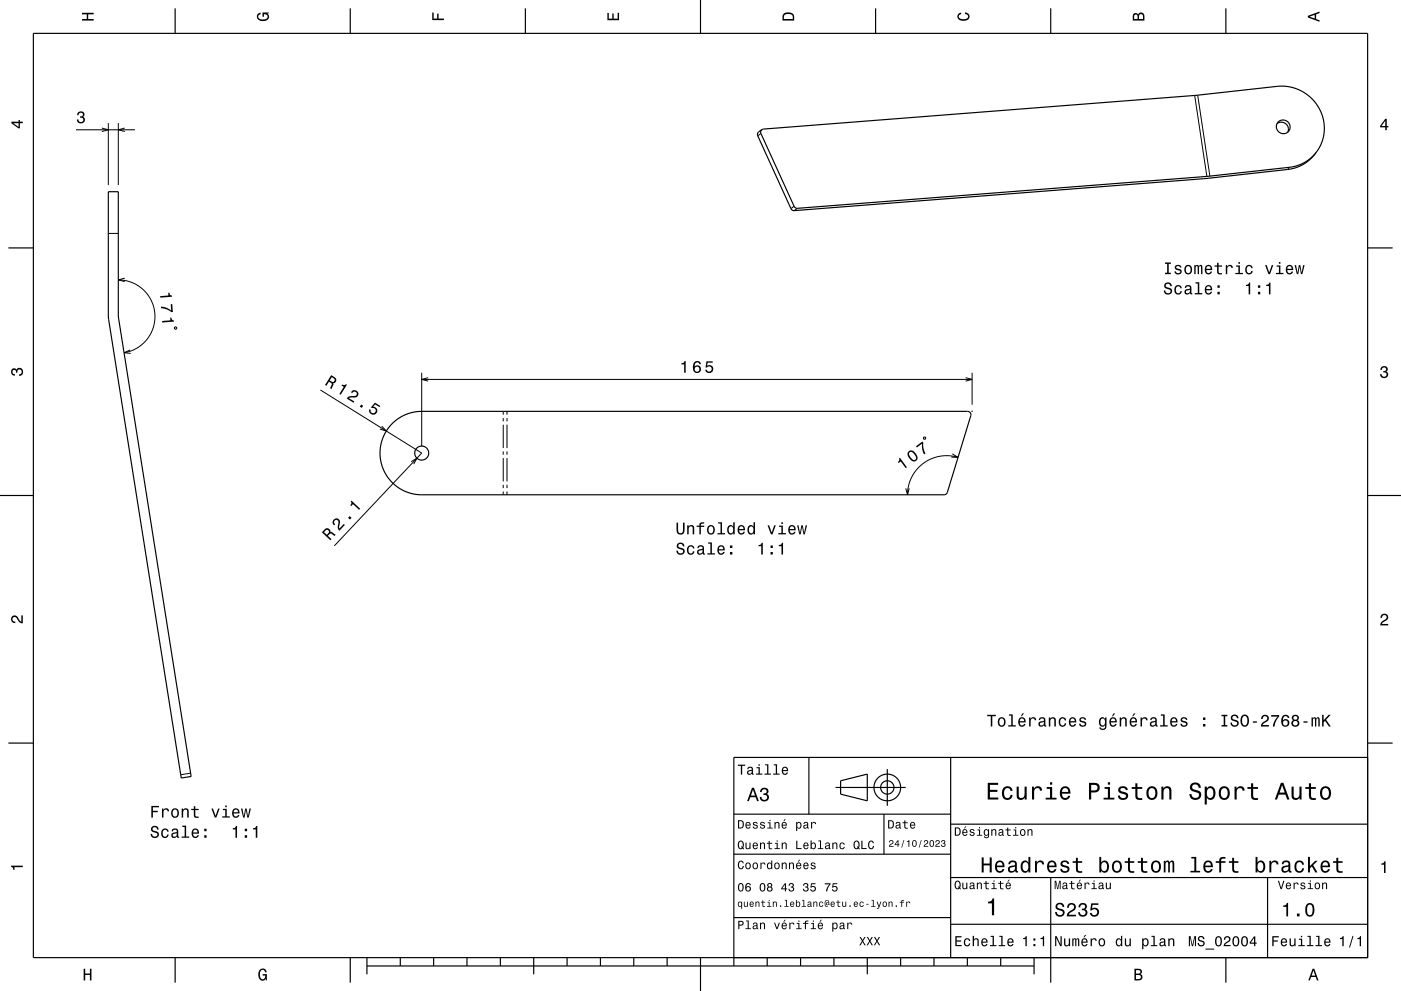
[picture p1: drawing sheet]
<svg xmlns="http://www.w3.org/2000/svg" width="420mm" height="297mm" viewBox="0 0 420 297" stroke-linecap="round" stroke-linejoin="round" font-family="sans-serif">
<g fill="none" stroke="#000" stroke-width=".3">
<path d="M22.8 38.9h17.7M30.5 38.4l2 .5-2 .5M32.5 36.9v18.6M35.5 36.9v18.6M37.4 38.4l-1.9 .5 1.9 .5M358.2 28.6l3.6 24.3M359.1 28.5l3.6 24.3M228.1 40l-.9 .7M386.5 50.1l-.5 .7M32.5 70h3M238.1 61.8l-1 .7M239.1 62.4l-1 .7"/>
<path d="M35.5 83.9l2 .2 1.9 .5 1.8 .9 1.8 1.4 1.5 1.7 .8 1.5 .8 2.1 .3 1.7v2.2l-.4 2-.8 1.8-1.1 1.7-1.3 1.5-1.9 1.3-1.8 .8-1.9 .5M37.4 83.4l-1.9 .5 1.9 .5M52.5 98l.5 .2-.2 .5-.5-.2zM39 104.9l-1.8 .8 2 .2M96.1 116.9l30.3 18.9-26.2 27.8M126.4 111.7v22.1M126.4 113.7h165M128.4 113.2l-2 .5 2 .5M289.5 113.2l1.9 .5-1.9 .5M291.4 111.7v9.6M114.4 127.7l1.4 1.5-1.9-.6M123.3 138.4l1.7-1.1-1 1.8"/>
<path d="M150.9 123.3v1M150.9 125.3v1M150.9 127.3v7M150.9 135.3v1M150.9 137.3v7M152 123.3v1M152 125.3v1M152 127.3v7M152 135.3v1M152 137.3v7M276.9 131.1l.5-.1 .1 .5-.5 .1zM285.5 136l1.7 1.1-2-.1"/>
<path d="M287.2 137.1l-2.7-.5-2.7 .1-2.7 .8-2.3 1.4-2.2 2.1-1.3 2.1-.9 2.6-.3 2.6M150.9 145.3v1M150.9 147.3v1M152 145.3v1M152 147.3v1M271.5 146.4l.6 1.9 .5-1.9M57.1 231.7l-2.9 .5"/>
</g>
<g fill="none" stroke="#000" stroke-width=".35">
<path d="M10 10h400v277h-400zM52.5 2.5v7.5M105 2.5v7.5M157.5 2.5v7.5M210 0v10M262.5 2.5v7.5M315 2.5v7.5M367.5 2.5v7.5M228.4 38.8l-.4 .6 .1 .6 10 21.8 .3 .4 .6 .2 123.5-9.6 25.5-2.9 1.8-.6 1.7-.9 1.6-1.1 1.5-1.6M228.4 38.8l-1.1 .9-.1 1 9.9 21.8 .3 .4 .7 .2 123-9.6 24.9-2.7 2.6-.6 2.4-1.1 1.8-1.4 1.8-2M228.4 38.8l130-10.2 26.2-2.8 3.4 .6 3 1.3 2.7 2.3 1.9 2.8 1.1 3 .3 3.4-.8 3.6-1.6 2.9M382.8 37.1a2.12 2.12 0 0 1 2.6 0 2.12 2.12 0 0 1 .7 2.5"/>
<path d="M32.5 57.5h3v37.6l21.8 137.6-3 .5-21.7-137.6zM2.5 74.3h7.5M410 74.3h7.5M117.6 126.9l2-1.6 2-1 2.3-.8 2.3-.2h163.9a1 1 0 0 1 .9 1.3l-7 23-.5 .6-.5 .1-158.3-.1-3.4-1-2.9-1.9-2.4-2.6-1.4-2.9-.7-3.4 .4-3.5 1.2-3.2zM0 148.5h10M410 148.5h10M2.5 222.7h7.5M242.5 227v17M250.5 236h21M252 234l8-2v8l-8-2zM266 230.5v11M285 227v60"/>
<path d="M410 222.7h7.5M410 227h-190v62.5M220 244h65M220 256h65M265 244v12M285 247h125M220 275h65M285 277h125M285 263h125M315 263v31.5M380 263v24M52.5 287v7.5"/>
<path d="M105 287v7.5M110 289.5h200M110 287v5M120 287v2.5M130 287v2.5M140 287v2.5M150 287v2.5M160 287v5M170 287v2.5M180 287v2.5M190 287v2.5M200 287v2.5"/>
<path d="M210 287v10M230 287v2.5M240 287v2.5M250 287v2.5M260 287v5M270 287v2.5M280 287v2.5M290 287v2.5M300 287v2.5M310 287v5M367.5 287v7.5"/>
<circle cx="384.7" cy="38" r="2.06"/>
<circle cx="126.4" cy="135.8" r="2.1"/>
<circle cx="266" cy="236" r="4"/>
<circle cx="266" cy="236" r="2"/>
</g>
<g fill="#000">
<path d="M24.6 3.8h3.5v.5h-1.7v1.4h1.7v.5h-3.5v-.5h1.4v-1.4h-1.4z" fill-rule="evenodd"/>
<path d="M77.3 4.2l.8-.4v.5l-.3 .1a.68 .68 0 0 0-.4 .6 .68 .68 0 0 0 .4 .6 1.68 1.68 0 0 0 2.4-.6 .93 .93 0 0 0-1.1-.8v.8h-.4v-1.3h1.9v.3l-.5 .1 .4 .4a1.19 1.19 0 0 1-.9 1.7 1.9 1.9 0 0 1-2.6-1.3z" fill-rule="evenodd"/>
<path d="M129.6 3.8h.4v1.8h1.1v-1.5h.4v1.5h1.6v.4h-3.5z" fill-rule="evenodd"/>
<path d="M182.1 3.9h.4v1.7h1.1v-1.6h.4v1.6h1.2v-1.8h.4v2.3h-3.5z" fill-rule="evenodd"/>
<path d="M235 4a2.21 2.21 0 0 0-.4 2.2h3.5v-1.2a1.92 1.92 0 0 0-3.1-1zM235.3 4.4l.4-.2a1.45 1.45 0 0 1 2 .8v.7h-2.7l.1-1z" fill-rule="evenodd"/>
<path d="M287.3 4.2l.8-.4v.4l-.3 .1a.66 .66 0 0 0-.4 .6 .66 .66 0 0 0 .4 .6 1.69 1.69 0 0 0 2.5-.5 .9 .9 0 0 0-1-.8v-.5a1.24 1.24 0 0 1 1.4 1.1 1.24 1.24 0 0 1-1.1 1.4 1.93 1.93 0 0 1-2.6-1.2z" fill-rule="evenodd"/>
<path d="M339.8 4.2l-.2 2h3.5v-1.4a.98 .98 0 0 0-.7-1 .98 .98 0 0 0-1.2 .6 .84 .84 0 0 0-1.4-.2zM340.1 4.5l.4-.1 .4 .1 .1 1.2h-1zM341.6 4.4l.4-.2a.58 .58 0 0 1 .7 .7v.8h-1.2z" fill-rule="evenodd"/>
<path d="M392.1 4.7v.6l3.5 1.2v-.4l-1-.4v-1.4l1-.4v-.4zM392.6 5l1.5-.5v1z" fill-rule="evenodd"/>
<path d="M3.4 36.5v.4l2.1 1.6h.5v-1.6h.8v-.4h-.8v-.5h-.4v.5zM4 36.9h1.6v1.1z" fill-rule="evenodd"/>
<path d="M23.4 33.7a1.01 1.01 0 0 1 1.5-.2 1.01 1.01 0 0 1 0 1.5 1.12 1.12 0 0 1 .4 1.6 1.12 1.12 0 0 1-1.6 .3l-.6-.6-.1-.5h.5a.72 .72 0 0 0 .6 .9 .72 .72 0 0 0 .8-.8 .72 .72 0 0 0-.9-.6v-.4a.62 .62 0 0 0 .8-.4 .62 .62 0 0 0-.4-.8 .62 .62 0 0 0-.8 .5v.3h-.5z" fill-rule="evenodd"/>
<path d="M415.3 35.6l-1.6 2.1v.5h1.6v.8h.4v-.8h.5v-.4h-.5v-2.2zM415.3 36.2v1.6h-1.1z" fill-rule="evenodd"/>
<path d="M48 88.8v.4l3.6-.3-.1-.3a.77 .77 0 0 1-.7-.9h-.4l.1 .9zM48.3 91.9v.5a5.3 5.3 0 0 1 3.1 1.1h.4l-.2-2.4-.4 .1 .1 1.9a5.2 5.2 0 0 0-3-1.2zM48.6 96.2v.5l3.5-.3v-.4a.77 .77 0 0 1-.7-.8h-.4l.1 .8z" fill-rule="evenodd"/>
<path d="M349.3 84.9a.96 .96 0 0 0-.3 1.1 .96 .96 0 0 0 1 .6l.4 .1a.64 .64 0 0 1 .4 .9 .64 .64 0 0 1-1 .2l-.5-.7h-.4a1.21 1.21 0 0 0 1.5 1.2 1.21 1.21 0 0 0 .7-1.8l-.8-.3a.72 .72 0 0 1-.8-.6 .7 .7 0 0 1 .7-.6 .7 .7 0 0 1 .6 .8l.5-.1a1.19 1.19 0 0 0-.7-1 1.19 1.19 0 0 0-1.3 .2zM352.4 85.8a1.45 1.45 0 0 0-.3 1.7 1.45 1.45 0 0 0 1.5 .7l.6-.5 .1-.5h-.4l-.4 .7a1.02 1.02 0 0 1-1-1.1 1.02 1.02 0 0 1 1-1l.4 .6h.4a1.09 1.09 0 0 0-.8-1 1.09 1.09 0 0 0-1.1 .4zM355.5 85.6l-.3 .7h.4a.55 .55 0 0 1 .7-.5 .55 .55 0 0 1 .3 .7l-.2 .1a.91 .91 0 0 0-1.3 .5 .91 .91 0 0 0 .8 1.2l.9-.4 .1 .3h.5v-.3l-.2-.1v-1.6a1.02 1.02 0 0 0-1.7-.6zM355.6 87.2l1.1-.4a.77 .77 0 0 1-.2 .9 .77 .77 0 0 1-.9 .1zM358.4 84.6v.4h.7v2.8h-.9v.4h2.2v-.4h-.9v-3.2zM361.5 85.8a1.45 1.45 0 0 0-.3 1.6 1.45 1.45 0 0 0 1.5 .8l.7-.8h-.5l-.6 .5a.76 .76 0 0 1-.7-.9h1.8a1.17 1.17 0 0 0-.5-1.4 1.17 1.17 0 0 0-1.4 .2zM361.8 86l.2-.1a.67 .67 0 0 1 .7 0 .67 .67 0 0 1 .2 .7h-1.3zM365 87.5v.7h.7v-.7zM365 85.5v.8h.7v-.8z" fill-rule="evenodd"/>
<path d="M349.3 78.7v.4h.6v2.6h-.6v.5h1.7v-.5h-.6v-2.6h.6v-.4zM352.4 79.6l-.2 .2a.96 .96 0 0 0 1.2 1.2l.3 .2a.6 .6 0 0 1-.5 .7 .6 .6 0 0 1-.7-.6h-.4a1.03 1.03 0 0 0 1.3 1 1.03 1.03 0 0 0 .7-1.5l-1.4-.4a.54 .54 0 0 1 .4-.7 .54 .54 0 0 1 .7 .5h.4a1.08 1.08 0 0 0-1.8-.6zM355.3 79.7a1.45 1.45 0 0 0-.2 1.8 1.45 1.45 0 0 0 1.6 .7 1.45 1.45 0 0 0 .7-1.8 1.45 1.45 0 0 0-1.7-.9zM355.7 80a.67 .67 0 0 1 .7-.2 .67 .67 0 0 1 .5 .6 .93 .93 0 0 1 0 1 .93 .93 0 0 1-1 .4 1.36 1.36 0 0 1-.2-1.8zM358 79.5v2.7h.4v-1.8l.3-.6h.2l.1 .2 .1 2.2h.3l.1-2.1 .3-.4 .3 .6v1.9h.4v-1.9a.69 .69 0 0 0-.6-.9l-.5 .4-.5-.4-.5 .3v-.2zM361.5 79.7a1.45 1.45 0 0 0-.3 1.7 1.45 1.45 0 0 0 1.5 .8l.7-.8h-.5l-.6 .5a.76 .76 0 0 1-.7-1h1.8a1.17 1.17 0 0 0-.5-1.3 1.17 1.17 0 0 0-1.4 .1zM361.8 80l.2-.2a.67 .67 0 0 1 .7 .1 .67 .67 0 0 1 .2 .7h-1.3zM364.9 78.8v.7h-.8v.4h.8v1.8a1.05 1.05 0 0 0 1.4 .5v-.3a.68 .68 0 0 1-1-.4v-1.6h1v-.4h-1v-.7zM367.5 79.5v2.7h.4v-1.6a.67 .67 0 0 1 .4-.8 .67 .67 0 0 1 .8 .3v.2h.5a.89 .89 0 0 0-.7-.9 .89 .89 0 0 0-1 .5v-.4zM370.6 79.5v.4h.7v1.9h-.9v.4h2.2v-.4h-.9v-2.3zM371.2 78.5v.6h.5v-.6zM373.6 79.7a1.45 1.45 0 0 0-.2 1.7 1.45 1.45 0 0 0 1.5 .8l.6-.6v-.4h-.4l-.4 .6a1.02 1.02 0 0 1-.9-1 1.02 1.02 0 0 1 .9-1l.4 .6h.4a1.09 1.09 0 0 0-.7-1 1.09 1.09 0 0 0-1.2 .3zM379.3 79.5l1 2.7h.4l1-2.7h-.4l-.8 2.1-.8-2.1zM382.7 79.5v.4h.7v1.9h-.9v.4h2.3v-.4h-1v-2.3zM383.4 78.5v.6h.5v-.6zM385.8 79.7a1.45 1.45 0 0 0-.3 1.7 1.45 1.45 0 0 0 1.4 .8l.7-.8h-.4l-.6 .5a.76 .76 0 0 1-.7-1h1.8a1.16 1.16 0 0 0-.5-1.3 1.16 1.16 0 0 0-1.4 .1zM386.1 80l.2-.2a.67 .67 0 0 1 .7 .1 .67 .67 0 0 1 .2 .7h-1.3zM388.1 79.5l.7 2.7h.4l.4-2.3 .4 2.3h.4l.7-2.7h-.4l-.5 2.3-.4-2.3h-.4l-.4 2.3-.5-2.3z" fill-rule="evenodd"/>
<path d="M373.5 85.4v.3h.8v2.5h.5v-3.5h-.3a.77 .77 0 0 1-1 .7zM377.1 87.5v.7h.7v-.7zM377.1 85.5v.8h.7v-.8zM379.6 85.4v.3h.8v2.5h.5v-3.5h-.4a.77 .77 0 0 1-.9 .7z" fill-rule="evenodd"/>
<path d="M3.6 110.6a.86 .86 0 0 1 1.4 .2 1.12 1.12 0 0 1 1.5-.4 1.12 1.12 0 0 1 .3 1.6l-.5 .6-.6 .1v-.5a.72 .72 0 0 0 .9-.6 .72 .72 0 0 0-.8-.8 .72 .72 0 0 0-.6 .9h-.4a.62 .62 0 0 0-.4-.8 .62 .62 0 0 0-.8 .5 .62 .62 0 0 0 .5 .7h.4l-.1 .5a1.17 1.17 0 0 1-1-.7 1.17 1.17 0 0 1 .2-1.3z" fill-rule="evenodd"/>
<path d="M99.3 112.4l-1.9 3 .4 .2 .8-1.2 .4 .2 .5 .6-.5 1.1 .4 .3 .6-1.4-.2-.3a.97 .97 0 0 0 1-.8 .97 .97 0 0 0-.5-1.1zM99.5 113l.4 .3a.6 .6 0 0 1 .3 .9 .6 .6 0 0 1-.9 .1l-.5-.3z" fill-rule="evenodd"/>
<path d="M102.6 115.2l-.2 .3 .7 .5-1.4 2.1 .4 .2 1.9-3-.3-.2a.77 .77 0 0 1-1.1 .1zM105.6 117.1l-.4 .5 .4 .2a.7 .7 0 0 1 .9-.4 .7 .7 0 0 1 .4 .8 .7 .7 0 0 1-.8 .5h-.4a1.64 1.64 0 0 0-1.8 .7l2.1 1.3 .2-.4-1.6-1 1.1-.2a1.18 1.18 0 0 0 1.8-1.1 1.18 1.18 0 0 0-1.9-.9zM108.3 121.2l-.4 .7 .6 .3 .4-.6zM112.4 120.7l-1.2 1.4 .3 .2a.8 .8 0 0 1 1.2 .5 .8 .8 0 0 1-.7 1 .8 .8 0 0 1-.8-1l-.4-.2a1.21 1.21 0 0 0 .7 1.7 1.21 1.21 0 0 0 1.5-1 1.21 1.21 0 0 0-1.1-1.4l.6-.7 1.3 .8 .2-.3z" fill-rule="evenodd"/>
<path d="M204.3 108.9v.3h.8v2.5h.5v-3.5h-.4a.77 .77 0 0 1-.9 .7zM208.3 108.5a2.39 2.39 0 0 0 .1 3.2 1.16 1.16 0 0 0 1.6-.3 1.16 1.16 0 0 0-.2-1.6 1.16 1.16 0 0 0-1.6 .1 1.02 1.02 0 0 1 .8-1.3l.5 .1 .2 .5h.4a1.11 1.11 0 0 0-.7-1 1.11 1.11 0 0 0-1.1 .3zM208.2 110.7a.75 .75 0 0 1 1.5 0 .75 .75 0 0 1-1.5 0zM211.8 108.3l-.3 1.8h.4a.8 .8 0 0 1 1.2-.2 .8 .8 0 0 1 0 1.3 .8 .8 0 0 1-1.2-.4h-.5a1.21 1.21 0 0 0 1.5 1 1.21 1.21 0 0 0 .8-1.6 1.21 1.21 0 0 0-1.7-.6l.1-.9h1.6v-.4z" fill-rule="evenodd"/>
<path d="M414.1 110a1.01 1.01 0 0 1 1.5-.2 1.01 1.01 0 0 1 0 1.6 1.12 1.12 0 0 1 .4 1.5 1.12 1.12 0 0 1-1.6 .3l-.6-.5-.1-.6h.5a.72 .72 0 0 0 .7 .9 .72 .72 0 0 0 .7-.8 .72 .72 0 0 0-.9-.6v-.4a.62 .62 0 0 0 .8-.4 .62 .62 0 0 0-.5-.8 .62 .62 0 0 0-.7 .5v.4h-.5z" fill-rule="evenodd"/>
<path d="M291.2 123.1h.4v.4h-.4z" fill-rule="evenodd"/>
<path d="M100 155.7a1.11 1.11 0 0 0 .2 1.8l.3-.4a.71 .71 0 0 1-.3-.9 .71 .71 0 0 1 1-.3 .71 .71 0 0 1 .2 1v.3a1.63 1.63 0 0 0 .3 1.9l1.7-1.8-.3-.3-1.3 1.4v-1.2a1.15 1.15 0 0 0-.2-1.5 1.15 1.15 0 0 0-1.6 0zM104.8 154.7l-.4 .5 .5 .5 .5-.5zM105.4 150.1l-.2 .2a.77 .77 0 0 1-.2 1.1l.3 .3 .5-.6 1.8 1.7 .4-.3z" fill-rule="evenodd"/>
<path d="M202.8 156.6v2.2a1.22 1.22 0 0 0 1.2 1.4 1.22 1.22 0 0 0 1.2-1.4v-2.2h-.4v2.2a.77 .77 0 0 1-.8 1 .77 .77 0 0 1-.7-1v-2.2zM206 157.4v2.7h.5v-1.5a.64 .64 0 0 1 .3-.8 .64 .64 0 0 1 .8 .4l.1 1.9h.4v-1.7a.89 .89 0 0 0-.6-1 .89 .89 0 0 0-1.1 .5v-.5zM208.8 157.5v.4h.9v2.2h.4v-2.2h1v-.4h-1v-.3l1-.3v-.4a.95 .95 0 0 0-1 .1 .95 .95 0 0 0-.4 .9zM212.3 157.7a1.45 1.45 0 0 0-.3 1.7 1.45 1.45 0 0 0 1.6 .7 1.45 1.45 0 0 0 .7-1.7 1.45 1.45 0 0 0-1.7-1zM212.6 158a.67 .67 0 0 1 .7-.2 .67 .67 0 0 1 .5 .5 .93 .93 0 0 1 0 1.1 .93 .93 0 0 1-1 .4 1.36 1.36 0 0 1-.2-1.8zM215.3 156.5v.4h.7v2.9h-.9v.3h2.3v-.3h-1v-3.3zM218.3 157.7a1.49 1.49 0 0 0-.3 1.6 1.49 1.49 0 0 0 1.3 .9l.5-.5v.4h.5v-3.6h-.5v1.4a.89 .89 0 0 0-1.5-.2zM218.6 158a.62 .62 0 0 1 .7-.2 .62 .62 0 0 1 .5 .5 .91 .91 0 0 1 0 1.1 .91 .91 0 0 1-1 .4l-.3-.6zM221.4 157.7a1.46 1.46 0 0 0-.2 1.7 1.46 1.46 0 0 0 1.4 .8l.7-.8h-.4l-.6 .4a.76 .76 0 0 1-.7-.9h1.8a1.17 1.17 0 0 0-.5-1.4 1.17 1.17 0 0 0-1.5 .2zM221.8 157.9l.2-.1a.67 .67 0 0 1 .7 .1 .67 .67 0 0 1 .2 .6h-1.3zM224.4 157.7a1.49 1.49 0 0 0-.3 1.6 1.49 1.49 0 0 0 1.3 .9l.5-.5v.4h.4v-3.6h-.4v1.4a.89 .89 0 0 0-1.5-.2zM224.7 158a.62 .62 0 0 1 .7-.2 .62 .62 0 0 1 .4 .5 .91 .91 0 0 1 .1 1.1 .91 .91 0 0 1-1 .4l-.3-.6zM230.1 157.4l1 2.7h.5l1-2.7h-.5l-.8 2.2-.7-2.2zM233.6 157.5v.4h.6v1.9h-.9v.3h2.3v-.3h-.9v-2.3zM234.2 156.5v.5h.5v-.5zM236.6 157.7a1.46 1.46 0 0 0-.3 1.7 1.46 1.46 0 0 0 1.5 .8l.7-.8h-.4l-.6 .4a.76 .76 0 0 1-.7-.9h1.7a1.17 1.17 0 0 0-.5-1.4 1.17 1.17 0 0 0-1.4 .2zM237 157.9l.2-.1a.67 .67 0 0 1 .7 .1 .67 .67 0 0 1 .2 .6h-1.3zM239 157.4l.6 2.7h.4l.4-2.3 .5 2.3h.4l.6-2.7h-.4l-.4 2.3-.4-2.3h-.5l-.4 2.3-.4-2.3z" fill-rule="evenodd"/>
<path d="M269.5 137.4a.77 .77 0 0 1-.3 1.1l.2 .3 .6-.5 1.5 2 .4-.3-2.1-2.8zM272.5 135.2a2.02 2.02 0 0 0 1.7 3.1 1.14 1.14 0 0 0 .8-1.7l-.5-.7a1.51 1.51 0 0 0-2-.7zM272.7 135.5l.4-.1a2.38 2.38 0 0 1 1.5 2.1l-.5 .4a2.37 2.37 0 0 1-1.6-2.1zM274.6 133.7l.3 .4 1.5-1.1a5.2 5.2 0 0 0 .6 3.2l.4-.3a5.3 5.3 0 0 1-.6-3.2l-.3-.4z" fill-rule="evenodd"/>
<path d="M97.3 158.7l-.8 .8 2.5 2.4 .4-.3-1.1-1 .3-.4 .7-.3 1 .7 .4-.4-1.3-.8-.4 .1a.97 .97 0 0 0-.5-1.1 .97 .97 0 0 0-1.2 .3zM97.5 159.1a.6 .6 0 0 1 .9-.1 .6 .6 0 0 1 0 .9l-.4 .4-.9-.8z" fill-rule="evenodd"/>
<path d="M203.2 162.9a1.09 1.09 0 0 0-.2 1.3 1.09 1.09 0 0 0 1.3 .5 .64 .64 0 0 1 .4 .9 .64 .64 0 0 1-1 .2l-.5-.8h-.4a1.21 1.21 0 0 0 1.5 1.3 1.21 1.21 0 0 0 .7-1.8l-.8-.3a.72 .72 0 0 1-.9-.6 .7 .7 0 0 1 .8-.6 .7 .7 0 0 1 .6 .7h.5a1.19 1.19 0 0 0-.8-1 1.19 1.19 0 0 0-1.2 .2zM206.2 163.8a1.45 1.45 0 0 0-.2 1.6 1.45 1.45 0 0 0 1.5 .8l.6-.5 .1-.5h-.4l-.5 .6a1.02 1.02 0 0 1-.9-1 1.02 1.02 0 0 1 1-1l.3 .6h.5a1.09 1.09 0 0 0-.8-1 1.09 1.09 0 0 0-1.2 .4zM209.3 163.6l-.2 .7h.4a.55 .55 0 0 1 .6-.6 .55 .55 0 0 1 .4 .8l-.2 .1a.91 .91 0 0 0-1.3 .5 .91 .91 0 0 0 .8 1.2l.9-.5 .1 .3 .5 .1v-.3l-.2-.1-.1-1.6a1.02 1.02 0 0 0-1.7-.6zM209.5 165.1l1.1-.3a.77 .77 0 0 1-.2 .9 .77 .77 0 0 1-.9 .1zM212.3 162.6v.3h.7v2.9h-.9v.4h2.2v-.4h-.9v-3.2zM215.3 163.8a1.46 1.46 0 0 0-.2 1.6 1.46 1.46 0 0 0 1.4 .8l.7-.8h-.4l-.6 .5a.75 .75 0 0 1-.7-.9h1.8a1.17 1.17 0 0 0-.5-1.4 1.17 1.17 0 0 0-1.5 .2zM215.7 164l.2-.2a.67 .67 0 0 1 .7 .1 .67 .67 0 0 1 .2 .7h-1.3zM218.8 165.4v.8h.7v-.8zM218.8 163.5v.7h.7v-.7z" fill-rule="evenodd"/>
<path d="M227.4 163.3v.4h.8v2.5h.5v-3.5h-.4a.77 .77 0 0 1-.9 .6zM231 165.4v.8h.7v-.8zM231 163.5v.7h.7v-.7zM233.5 163.3v.4h.8v2.5h.4v-3.5h-.3a.77 .77 0 0 1-.9 .6z" fill-rule="evenodd"/>
<path d="M3.6 184.7a1.22 1.22 0 0 1 2 .8l.8 .8v-1.9h.4v2.4a2.76 2.76 0 0 1-2-1.8 .69 .69 0 0 0-1.1 .5 .69 .69 0 0 0 .9 .8v.4a1.19 1.19 0 0 1-1.2-.6 1.19 1.19 0 0 1 .2-1.4z" fill-rule="evenodd"/>
<path d="M414.2 184.2a1.18 1.18 0 0 1 1.9 .3 1.18 1.18 0 0 1-1 1.7l-.8 .8h1.9v.4h-2.4a2.76 2.76 0 0 1 1.8-2 .69 .69 0 0 0-.5-1.1 .69 .69 0 0 0-.8 .9h-.4z" fill-rule="evenodd"/>
<path d="M296 214.2v.5h1v3h.5v-3h1v-.5zM299.4 215.3a1.45 1.45 0 0 0-.2 1.7 1.45 1.45 0 0 0 1.6 .7 1.45 1.45 0 0 0 .7-1.7 1.45 1.45 0 0 0-1.7-1zM299.8 215.6a.67 .67 0 0 1 .7-.3 .67 .67 0 0 1 .5 .6 .93 .93 0 0 1 0 1.1 .93 .93 0 0 1-1 .4 1.37 1.37 0 0 1-.2-1.8zM302.5 214.1v.4h.7v2.9h-1v.3h2.3v-.3h-.9v-3.3zM306.5 213.8l-.5 .9h.3l.7-.9zM305.5 215.3a1.45 1.45 0 0 0-.2 1.6 1.45 1.45 0 0 0 1.4 .9l.7-.8h-.4l-.6 .4a.76 .76 0 0 1-.7-.9h1.8a1.16 1.16 0 0 0-.5-1.4 1.16 1.16 0 0 0-1.5 .2zM305.9 215.5l.2-.1a.67 .67 0 0 1 .7 .1 .67 .67 0 0 1 .2 .6h-1.3zM308.5 215v2.7h.5v-1.5a.67 .67 0 0 1 .3-.8 .67 .67 0 0 1 .9 .2v.3h.4a.89 .89 0 0 0-.7-1 .89 .89 0 0 0-1 .6v-.5zM311.7 215.2l-.3 .6h.4a.55 .55 0 0 1 .7-.5 .55 .55 0 0 1 .4 .8h-.2a.91 .91 0 0 0-1.3 .5 .91 .91 0 0 0 .7 1.2l.9-.4 .1 .3h.6v-.3l-.3-.1v-1.6a1.02 1.02 0 0 0-1.7-.5zM311.8 216.7l1.1-.3a.77 .77 0 0 1-.2 .8 .77 .77 0 0 1-.8 .1zM314.4 215v2.7h.5v-1.5a.64 .64 0 0 1 .4-.8 .64 .64 0 0 1 .8 .3v2h.4v-1.8a.89 .89 0 0 0-.6-.9 .89 .89 0 0 0-1 .4v-.4zM317.7 215.3a1.45 1.45 0 0 0-.3 1.7 1.45 1.45 0 0 0 1.6 .7l.5-.5 .1-.4h-.4l-.4 .6a1.02 1.02 0 0 1-1-1 1.02 1.02 0 0 1 1-1l.4 .5h.4a1.09 1.09 0 0 0-.7-.9 1.09 1.09 0 0 0-1.2 .3zM320.7 215.3a1.45 1.45 0 0 0-.2 1.6 1.45 1.45 0 0 0 1.4 .9l.7-.8h-.4l-.6 .4a.76 .76 0 0 1-.7-.9h1.8a1.16 1.16 0 0 0-.5-1.4 1.16 1.16 0 0 0-1.5 .2zM321.1 215.5l.2-.1a.67 .67 0 0 1 .7 .1 .67 .67 0 0 1 .2 .6h-1.3zM323.8 215.2l-.2 .2a.96 .96 0 0 0 1.2 1.2l.3 .1a.6 .6 0 0 1-.5 .8 .6 .6 0 0 1-.7-.6h-.4a1.03 1.03 0 0 0 1.3 1 1.03 1.03 0 0 0 .7-1.5l-1.4-.5a.54 .54 0 0 1 .4-.7 .54 .54 0 0 1 .7 .5h.4a1.09 1.09 0 0 0-1.8-.5zM329.7 215.3a1.49 1.49 0 0 0-.2 1.6 1.49 1.49 0 0 0 1.2 .9l.6-.5a.73 .73 0 0 1-.3 1 .73 .73 0 0 1-1-.3h-.4a1.1 1.1 0 0 0 1.2 .8 1.1 1.1 0 0 0 .9-1.2v-2.6h-.4v.5l-.4-.4a.9 .9 0 0 0-1.2 .2zM330.1 215.6a.63 .63 0 0 1 .7-.3 .63 .63 0 0 1 .4 .6 .92 .92 0 0 1 .1 1.1 .92 .92 0 0 1-1 .4l-.4-.6zM333.8 213.8l-.5 .9h.3l.7-.9zM332.9 215.3a1.45 1.45 0 0 0-.3 1.6 1.45 1.45 0 0 0 1.5 .9l.7-.8h-.5l-.6 .4a.76 .76 0 0 1-.7-.9h1.8a1.16 1.16 0 0 0-.5-1.4 1.16 1.16 0 0 0-1.4 .2zM333.2 215.5l.2-.1a.67 .67 0 0 1 .7 .1 .67 .67 0 0 1 .2 .6h-1.3zM335.7 215v2.7h.4v-1.5a.64 .64 0 0 1 .4-.8 .64 .64 0 0 1 .8 .3v2h.5v-1.8a.89 .89 0 0 0-.6-.9 .89 .89 0 0 0-1.1 .4v-.4zM339.9 213.8l-.5 .9h.3l.7-.9zM338.9 215.3a1.45 1.45 0 0 0-.2 1.6 1.45 1.45 0 0 0 1.4 .9l.7-.8h-.4l-.6 .4a.76 .76 0 0 1-.7-.9h1.8a1.16 1.16 0 0 0-.5-1.4 1.16 1.16 0 0 0-1.5 .2zM339.3 215.5l.2-.1a.67 .67 0 0 1 .7 .1 .67 .67 0 0 1 .2 .6h-1.3zM341.9 215v2.7h.5v-1.5a.66 .66 0 0 1 .3-.8 .66 .66 0 0 1 .8 .2l.1 .3h.4a.9 .9 0 0 0-.7-1 .9 .9 0 0 0-1 .6v-.5zM345.1 215.2l-.3 .6h.4a.55 .55 0 0 1 .7-.5 .55 .55 0 0 1 .4 .8h-.2a.91 .91 0 0 0-1.3 .5 .91 .91 0 0 0 .7 1.2l.9-.4 .1 .3h.6v-.3l-.3-.1v-1.6a1.02 1.02 0 0 0-1.7-.5zM345.2 216.7l1.1-.3a.77 .77 0 0 1-.2 .8 .77 .77 0 0 1-.8 .1zM348 214.1v.4h.7v2.9h-.9v.3h2.3v-.3h-1v-3.3zM351.1 215.3a1.45 1.45 0 0 0-.3 1.6 1.45 1.45 0 0 0 1.5 .9l.7-.8h-.5l-.6 .4a.76 .76 0 0 1-.7-.9h1.8a1.16 1.16 0 0 0-.5-1.4 1.16 1.16 0 0 0-1.4 .2zM351.4 215.5l.2-.1a.67 .67 0 0 1 .7 .1 .67 .67 0 0 1 .3 .6h-1.4zM354.2 215.2l-.2 .2a.96 .96 0 0 0 1.2 1.2l.3 .1a.6 .6 0 0 1-.5 .8 .6 .6 0 0 1-.7-.6h-.4a1.03 1.03 0 0 0 1.2 1 1.03 1.03 0 0 0 .7-1.5l-1.3-.5a.54 .54 0 0 1 .4-.7 .54 .54 0 0 1 .6 .5h.5a1.09 1.09 0 0 0-1.8-.5zM360.7 217v.7h.7v-.7zM360.7 215v.8h.7v-.8zM366.2 214.2v.5h.7v2.6h-.7v.4h1.8v-.4h-.7v-2.6h.7v-.5zM369.3 214.4a.96 .96 0 0 0-.3 1.1 .96 .96 0 0 0 .9 .6l.4 .1a.64 .64 0 0 1 .5 .9 .64 .64 0 0 1-1 .2l-.5-.7h-.4a1.21 1.21 0 0 0 1.5 1.3 1.21 1.21 0 0 0 .7-1.9l-1.2-.4a.62 .62 0 0 1-.1-1 .62 .62 0 0 1 .9 .4l.1 .3h.5a1.19 1.19 0 0 0-.8-1.1 1.19 1.19 0 0 0-1.2 .2zM372.2 214.6a2.03 2.03 0 0 0 1 3.2 2.03 2.03 0 0 0 .9-3.2 1.17 1.17 0 0 0-1.9 0zM372.8 214.6h.4a1.66 1.66 0 0 1 0 2.8 1.68 1.68 0 0 1-.4-2.8zM375.6 216.2v.4h1.2v-.4zM378.4 214.5l-.3 1h.4a.71 .71 0 0 1 .6-.9 .71 .71 0 0 1 .8 .5 .71 .71 0 0 1-.5 .9l-.3 .2a1.64 1.64 0 0 0-1.1 1.5h2.4v-.4h-1.9l.8-.8a1.17 1.17 0 0 0 1-1.7 1.17 1.17 0 0 0-1.9-.3zM381.1 214.3v.5h1.9a5.2 5.2 0 0 0-1.4 2.9h.5a5.3 5.3 0 0 1 1.4-3v-.4zM384.6 214.5a2.39 2.39 0 0 0 .2 3.2 1.16 1.16 0 0 0 1.5-.3 1.16 1.16 0 0 0-.2-1.6 1.16 1.16 0 0 0-1.5 .1 1.03 1.03 0 0 1 .8-1.3l.5 .2 .1 .4h.5a1.11 1.11 0 0 0-.7-1 1.11 1.11 0 0 0-1.2 .3zM384.6 216.7a.75 .75 0 0 1 1.4 0 .75 .75 0 0 1-1.4 0zM387.5 214.5l-.2 .2a.79 .79 0 0 0 .4 1.1 1.09 1.09 0 0 0-.2 1.7 1.09 1.09 0 0 0 1.6 0 1.09 1.09 0 0 0-.1-1.7 .95 .95 0 0 0 .3-1.3 .95 .95 0 0 0-1.4-.2zM387.6 216.8a.71 .71 0 0 1 1.4 0 .71 .71 0 0 1-1.4 0zM387.7 215.2a.6 .6 0 0 1 1.2 0 .6 .6 0 0 1-1.2 0zM390.8 216.2v.4h1.2v-.4zM393.2 215v2.7h.4v-2.1l.2-.3h.3l.1 .3v2.1h.4v-2l.4-.4 .2 .5v1.9h.4v-1.8a.69 .69 0 0 0-.5-1l-.5 .4-.5-.4-.5 .4v-.3zM396.3 214.2v3.5h.5v-1.2l.4-.5 1.2 1.7h.6l-1.4-2 1.3-1.5h-.6l-1.5 1.6v-1.6z" fill-rule="evenodd"/>
<path d="M221.2 229.2v.3h.9v2.7h.4v-2.7h.9v-.3zM224.3 230l-.3 .5h.4a.47 .47 0 0 1 .5-.4 .47 .47 0 0 1 .4 .6l-.2 .1a.78 .78 0 0 0-1.1 .4 .78 .78 0 0 0 .6 1l.8-.3 .1 .2 .5 .1v-.3l-.3-.1v-1.3a.87 .87 0 0 0-.6-.7 .87 .87 0 0 0-.8 .2zM224.4 231.3l.9-.3v.4a.51 .51 0 0 1-.5 .5 .51 .51 0 0 1-.5-.5zM226.8 229.9v.3h.6v1.6h-.8v.4h2v-.4h-.8v-1.9zM227.4 229.1v.4h.4v-.4zM229.4 229.1v.3h.6v2.4h-.8v.4h1.9v-.4h-.8v-2.7zM232 229.1v.3h.6v2.4h-.8v.4h1.9v-.4h-.7v-2.7zM234.6 230.1a1.24 1.24 0 0 0-.2 1.4 1.24 1.24 0 0 0 1.2 .7l.6-.7h-.3l-.6 .4a.64 .64 0 0 1-.5-.8h1.5v-.2a.96 .96 0 0 0-.5-1 .96 .96 0 0 0-1.2 .2zM234.9 230.3l.7-.2 .3 .7h-1.1z" fill-rule="evenodd"/>
<path d="M296.1 234.6v5h3.2v-.6h-2.5v-1.7h2.2v-.6h-2.2v-1.5h2.4v-.6zM300.8 236.2a2.18 2.18 0 0 0 1.2 3.6 1.51 1.51 0 0 0 1.6-1.6h-.6a.95 .95 0 0 1-.9 1 .95 .95 0 0 1-1-.9 1.6 1.6 0 0 1 .9-2.1 .86 .86 0 0 1 .9 .8h.7a1.56 1.56 0 0 0-1.1-1.3 1.56 1.56 0 0 0-1.7 .5zM304.8 235.8v2.5a1.27 1.27 0 0 0 .9 1.4 1.27 1.27 0 0 0 1.5-.7v.6h.6v-3.8h-.6v2.2a.92 .92 0 0 1-.6 1.1 .92 .92 0 0 1-1.2-.4v-2.9zM309.4 235.8v3.8h.6v-2.2a.95 .95 0 0 1 .5-1.1 .95 .95 0 0 1 1.2 .3l.1 .4h.6a1.28 1.28 0 0 0-1-1.4 1.28 1.28 0 0 0-1.4 .8v-.6zM313.8 235.9v.5h1v2.7h-1.3v.5h3.2v-.5h-1.3v-3.2zM314.8 234.4v.8h.6v-.8zM318.1 236.2a2.2 2.2 0 0 0 1.2 3.6 1.51 1.51 0 0 0 1.5-1.3h-.6l-.3 .5-.5 .2a1.08 1.08 0 0 1-1-1.3h2.5a1.66 1.66 0 0 0-.7-2 1.66 1.66 0 0 0-2.1 .3zM318.6 236.5a.94 .94 0 0 1 1.2-.2 .94 .94 0 0 1 .5 1h-1.9zM326.5 234.6v5h.6v-2.1a1.92 1.92 0 0 0 2.6-1.4 1.33 1.33 0 0 0-1.5-1.5zM327.1 235.2a1.6 1.6 0 0 1 1.8 .5 .86 .86 0 0 1 0 .9 .86 .86 0 0 1-.9 .3h-.9zM331.1 235.9v.5h1v2.7h-1.3v.5h3.3v-.5h-1.3v-3.2zM332.1 234.4v.8h.7v-.8zM335.6 235.9a1.08 1.08 0 0 0-.3 1.2 1.08 1.08 0 0 0 1 .7l1.2 .5a.91 .91 0 0 1-.8 1 .91 .91 0 0 1-1-.9h-.6a1.52 1.52 0 0 0 1.7 1.3 1.52 1.52 0 0 0 1.3-1.7l-.5-.5-1.6-.4a.76 .76 0 0 1 .6-1 .76 .76 0 0 1 .9 .7h.6a1.47 1.47 0 0 0-1-1.2 1.47 1.47 0 0 0-1.5 .3zM340.4 234.7v1.2h-1.1v.5h1.1v2.6a1.49 1.49 0 0 0 2 .7v-.5a.97 .97 0 0 1-1.4-.5v-2.3h1.4v-.5h-1.4v-1.2zM344.1 236.2a2.18 2.18 0 0 0 1.2 3.6 2.12 2.12 0 0 0 1.7-2.1 2.12 2.12 0 0 0-1.7-2.1l-.7 .2zM344.6 236.6a.96 .96 0 0 1 1-.4 .96 .96 0 0 1 .7 .8 1.59 1.59 0 0 1-1 2.2 1.67 1.67 0 0 1-.7-2.6zM348.2 235.8v3.8h.6v-2.2a.91 .91 0 0 1 .6-1.1 .91 .91 0 0 1 1.1 .5v2.8h.7v-2.5a1.27 1.27 0 0 0-.9-1.4 1.27 1.27 0 0 0-1.5 .6v-.5zM357.1 234.9a1.37 1.37 0 0 0-.3 1.5 1.37 1.37 0 0 0 1.3 .9 1.1 1.1 0 0 1 1.3 1.3 1.19 1.19 0 0 1-1.3 .5 1.19 1.19 0 0 1-.9-1.1h-.7a1.73 1.73 0 0 0 2.2 1.8 1.73 1.73 0 0 0 1-2.6l-1.1-.4a1.02 1.02 0 0 1-1.2-.9 .99 .99 0 0 1 1.1-.8 .99 .99 0 0 1 .8 1h.7a1.66 1.66 0 0 0-1-1.6 1.66 1.66 0 0 0-1.9 .4zM361.2 235.8v5.3h.6v-2.1a1.32 1.32 0 0 0 1.4 .7 1.32 1.32 0 0 0 1.1-1.1 2.15 2.15 0 0 0-1.4-3l-.6 .2-.5 .5v-.5zM362.1 236.6a.9 .9 0 0 1 .9-.4 .9 .9 0 0 1 .7 .8 1.61 1.61 0 0 1-.9 2.2 1.69 1.69 0 0 1-.7-2.6zM365.8 236.2a2.18 2.18 0 0 0 1.2 3.6 2.16 2.16 0 0 0 1.8-1.8 2.16 2.16 0 0 0-1.1-2.2h-1.4zM366.3 236.6a.96 .96 0 0 1 1-.4 .96 .96 0 0 1 .7 .8 1.59 1.59 0 0 1-1 2.2 1.67 1.67 0 0 1-.7-2.6zM370.1 235.8v3.8h.6v-2.2a.95 .95 0 0 1 .5-1.1 .95 .95 0 0 1 1.2 .3l.1 .4h.6a1.28 1.28 0 0 0-1-1.4 1.28 1.28 0 0 0-1.4 .8v-.6zM375.1 234.7v1.2h-1.1v.5h1.1v2.6a1.49 1.49 0 0 0 2 .7v-.5a.98 .98 0 0 1-1.4-.5v-2.3h1.4v-.5h-1.4v-1.2zM384 234.6l-1.8 5h.6l.6-1.5h2l.5 1.5h.7l-1.9-5zM384.4 235.3l.7 2.2h-1.5zM387.2 235.8v2.5a1.27 1.27 0 0 0 .9 1.4 1.27 1.27 0 0 0 1.5-.7v.6h.6v-3.8h-.6v2.2a.92 .92 0 0 1-.6 1.1 .92 .92 0 0 1-1.1-.4l-.1-2.9zM392.4 234.7v1.2h-1.1v.5h1.1v2.6a1.49 1.49 0 0 0 2.1 .7v-.5a.97 .97 0 0 1-1.4-.5l-.1-2.3h1.5v-.5h-1.5v-1.2zM396.1 236.2a2.18 2.18 0 0 0 1.3 3.6 2.16 2.16 0 0 0 1.7-1.8 2.16 2.16 0 0 0-1-2.2h-1.4zM396.6 236.6a.96 .96 0 0 1 1-.4 .96 .96 0 0 1 .7 .8 1.59 1.59 0 0 1-.9 2.2 1.67 1.67 0 0 1-.8-2.6z" fill-rule="evenodd"/>
<path d="M3.3 259.4h3.5v.5h-2.5v.8h-.3a.77 .77 0 0 0-.7-.9z" fill-rule="evenodd"/>
<path d="M45.4 241.5v3.5h.4v-1.6h1.5v-.4h-1.5v-1h1.8v-.5zM48.6 242.3v2.7h.4v-1.5a.66 .66 0 0 1 .4-.8 .66 .66 0 0 1 .8 .2v.3h.5a.89 .89 0 0 0-.7-1 .89 .89 0 0 0-1 .6v-.5zM51.6 242.6a1.45 1.45 0 0 0-.2 1.7 1.45 1.45 0 0 0 1.6 .7 1.45 1.45 0 0 0 .6-1.8 1.45 1.45 0 0 0-1.6-.9zM51.9 242.9a.67 .67 0 0 1 .8-.3 .67 .67 0 0 1 .4 .6 .93 .93 0 0 1 .1 1.1 .93 .93 0 0 1-1 .4 1.36 1.36 0 0 1-.3-1.8zM54.5 242.3v2.7h.4v-1.5a.63 .63 0 0 1 .5-.9 .63 .63 0 0 1 .7 .7v1.7h.5v-1.8a.89 .89 0 0 0-.6-.9 .89 .89 0 0 0-1.1 .4v-.4zM58.1 241.6v.8h-.8v.4h.8v1.8a1.05 1.05 0 0 0 1.5 .5v-.4a.68 .68 0 0 1-1-.3l-.1-1.6h1.1v-.4h-1.1v-.8zM63.4 242.3l1 2.7h.5l.9-2.7h-.4l-.8 2.2-.8-2.2zM66.8 242.4v.4h.7v1.9h-.9v.3h2.3v-.3h-.9v-2.3zM67.5 241.4v.5h.5v-.5zM69.9 242.6a1.46 1.46 0 0 0-.3 1.6 1.46 1.46 0 0 0 1.5 .9l.7-.9h-.5l-.6 .5a.76 .76 0 0 1-.7-.9h1.8a1.17 1.17 0 0 0-.5-1.4 1.17 1.17 0 0 0-1.4 .2zM70.2 242.8l.2-.1a.67 .67 0 0 1 .7 .1 .67 .67 0 0 1 .3 .6h-1.4zM72.2 242.3l.7 2.7h.4l.4-2.3 .4 2.3h.5l.6-2.7h-.4l-.5 2.3-.4-2.3h-.4l-.4 2.3-.4-2.3z" fill-rule="evenodd"/>
<path d="M45.6 247.8a.96 .96 0 0 0-.3 1.1 .96 .96 0 0 0 .9 .6l.4 .1a.64 .64 0 0 1 .5 .9 .64 .64 0 0 1-1 .2l-.5-.8h-.5a1.21 1.21 0 0 0 1.5 1.3 1.21 1.21 0 0 0 .8-1.8l-1.2-.4a.62 .62 0 0 1-.2-1.1 .62 .62 0 0 1 1 .4l.1 .3h.5a1.19 1.19 0 0 0-.8-1.1 1.19 1.19 0 0 0-1.2 .3zM48.6 248.7a1.45 1.45 0 0 0-.2 1.6 1.45 1.45 0 0 0 1.5 .8l.6-.6 .1-.4h-.5l-.4 .6a1.01 1.01 0 0 1-.9-1 1.01 1.01 0 0 1 .9-1l.4 .6h.5a1.09 1.09 0 0 0-.8-1 1.09 1.09 0 0 0-1.2 .4zM51.7 248.5l-.2 .7h.4a.55 .55 0 0 1 .6-.6 .55 .55 0 0 1 .4 .8h-.2a.91 .91 0 0 0-1.3 .6 .91 .91 0 0 0 .8 1.2l.8-.5 .1 .3 .6 .1-.3-.6v-1.4a1.02 1.02 0 0 0-1.7-.6zM51.9 250l1.1-.3a.77 .77 0 0 1-.2 .9 .77 .77 0 0 1-.9 .1zM54.7 247.5v.3h.7v2.9h-1v.4h2.3v-.4h-.9v-3.2zM57.7 248.7a1.45 1.45 0 0 0-.2 1.6 1.45 1.45 0 0 0 1.4 .8l.7-.8h-.4l-.6 .5a.76 .76 0 0 1-.7-1h1.8a1.16 1.16 0 0 0-.5-1.3 1.16 1.16 0 0 0-1.5 .2zM58.1 248.9l.2-.2a.67 .67 0 0 1 .7 .1 .67 .67 0 0 1 .2 .7h-1.3zM61.2 250.3v.8h.7v-.8zM61.2 248.4v.7h.7v-.7z" fill-rule="evenodd"/>
<path d="M69.8 248.2v.4h.8v2.5h.5v-3.6h-.4a.78 .78 0 0 1-.9 .7zM73.4 250.3v.8h.7v-.8zM73.4 248.4v.7h.7v-.7zM75.9 248.2v.4h.8v2.5h.4v-3.6h-.3a.77 .77 0 0 1-.9 .7z" fill-rule="evenodd"/>
<path d="M221.2 245.8v2.5h.9a1.28 1.28 0 0 0 1-1.2 1.28 1.28 0 0 0-1-1.3zM221.6 246.1a.96 .96 0 0 1 1.1 1 .96 .96 0 0 1-1.1 .9zM223.7 246.6a.98 .98 0 0 0-.2 1.3 .98 .98 0 0 0 1.3 .3l.2-.4-.9 .3-.3-.7 1.3-.1a.8 .8 0 0 0-.5-.9 .8 .8 0 0 0-.9 .2zM223.9 246.7l.6-.1 .2 .6h-.9zM225.9 246.5l-.2 .4 .1 .3 1 .4a.43 .43 0 0 1-.4 .5 .43 .43 0 0 1-.4-.4h-.3a.7 .7 0 0 0 .9 .7 .7 .7 0 0 0 .3-1.1l-.8-.3a.38 .38 0 0 1 .3-.5 .38 .38 0 0 1 .4 .4h.3l-.4-.6zM228 246.5l-.1 .4 .1 .3 1 .4a.43 .43 0 0 1-.4 .5 .43 .43 0 0 1-.5-.4h-.3a.7 .7 0 0 0 1 .7 .7 .7 0 0 0 .2-1.1l-.7-.3a.38 .38 0 0 1 .3-.5 .38 .38 0 0 1 .4 .4h.3l-.4-.6zM230.2 246.4v.3h.5v1.3h-.7v.3h1.6v-.3h-.6v-1.6zM230.7 245.7v.4h.3v-.4zM232.2 246.4v1.9h.3v-1.1a.45 .45 0 0 1 .4-.6 .45 .45 0 0 1 .5 .5v1.2h.3v-1.3a.63 .63 0 0 0-.5-.7 .63 .63 0 0 0-.7 .4v-.3zM235.2 245.5l-.4 .6 .8-.6zM234.5 246.6a.98 .98 0 0 0-.2 1.3 .98 .98 0 0 0 1.3 .3l.3-.4-1 .3-.3-.7 1.3-.1a.8 .8 0 0 0-.4-.9 .8 .8 0 0 0-1 .2zM234.8 246.7l.5-.1 .3 .6h-1zM238.7 246.4v2.7h.3v-1.1l.1 .2a.67 .67 0 0 0 .7 .1 .67 .67 0 0 0 .4-.5 .91 .91 0 0 0 0-1.1 .91 .91 0 0 0-1-.3l-.2 .3v-.3zM239.1 246.8l.2-.2a.7 .7 0 0 1 .7 .7 .7 .7 0 0 1-.7 .7l-.3-.3zM241.1 246.5l-.2 .4h.3a.39 .39 0 0 1 .4-.3 .39 .39 0 0 1 .3 .5 .73 .73 0 0 0-.9 .3 .73 .73 0 0 0 .1 .9l.9-.2 .1 .2h.4l-.2-1.4a.73 .73 0 0 0-.5-.6 .73 .73 0 0 0-.7 .2zM241.2 247.6l.8-.3v.3a.42 .42 0 0 1-.4 .5 .42 .42 0 0 1-.5-.5zM243.1 246.4v1.9h.4l.1-1.6 .5-.1 .2 .4h.4a.64 .64 0 0 0-.5-.7 .64 .64 0 0 0-.8 .4v-.3z" fill-rule="evenodd"/>
<path d="M221.4 252.2a1.34 1.34 0 0 0-.2 1.5 1.34 1.34 0 0 0 1.2 .8l.2-.2 .3 .3 .2-.2-.3-.3a1.26 1.26 0 0 0 .2-1.4 1.26 1.26 0 0 0-1.3-.7zM221.8 252.3l.3-.1a1.2 1.2 0 0 1 .5 1.6l-.3-.2-.2 .2 .3 .3-.1 .1a1.09 1.09 0 0 1-.9-.8 1.09 1.09 0 0 1 .4-1.1zM223.5 252.5v1.3a.63 .63 0 0 0 .4 .7 .63 .63 0 0 0 .8-.3v.3h.3v-2h-.3l-.1 1.4-.4 .4-.4-.3v-1.5zM225.8 252.7a.98 .98 0 0 0-.2 1.3 .98 .98 0 0 0 1.3 .4l.3-.5-1 .3-.2-.6 1.2-.2a.8 .8 0 0 0-.4-.8 .8 .8 0 0 0-1 .1zM226.1 252.9l.5-.1 .3 .5h-.9zM227.8 252.5v2h.4v-1.1a.45 .45 0 0 1 .3-.7 .45 .45 0 0 1 .5 .6v1.2h.3v-1.3a.63 .63 0 0 0-.4-.7 .63 .63 0 0 0-.8 .3v-.3zM230.4 252v.6h-.5v.3h.5l.1 1.3a.75 .75 0 0 0 1 .3v-.3l-.7-.1v-.3v-.9h.7v-.3h-.7v-.6zM232.3 252.6v.3h.5v1.3h-.6v.3h1.6v-.3h-.6v-1.6zM232.8 251.9v.3h.4v-.3zM234.4 252.5v2h.3v-1.1a.45 .45 0 0 1 .3-.7 .45 .45 0 0 1 .5 .6v1.2h.4v-1.3a.63 .63 0 0 0-.5-.7 .63 .63 0 0 0-.7 .3v-.3zM238.7 252v2.5h1.6v-.3h-1.3v-2.2zM241 252.7a.98 .98 0 0 0-.2 1.3 .98 .98 0 0 0 1.3 .4l.3-.5-1 .3-.3-.6 1.3-.2a.8 .8 0 0 0-.4-.8 .8 .8 0 0 0-1 .1zM241.3 252.9l.5-.1 .3 .5h-1zM243 251.9v2.6h.3v-.3a.66 .66 0 0 0 .7 .3 .66 .66 0 0 0 .6-.6 .87 .87 0 0 0-.1-1.1 .87 .87 0 0 0-1.1-.1l-.1 .1v-.9zM243.5 252.9l.1-.1a.7 .7 0 0 1 .7 .7 .7 .7 0 0 1-.7 .7l-.2-.4zM245.3 251.9v.2h.5v2.1h-.6v.3h1.6v-.3h-.7v-2.3zM247.6 252.6l-.2 .5h.3a.39 .39 0 0 1 .4-.4 .39 .39 0 0 1 .3 .6 .73 .73 0 0 0-.9 .2 .73 .73 0 0 0 .1 1l.9-.3 .1 .2 .4 .1-.2-1.4a.73 .73 0 0 0-.5-.6 .73 .73 0 0 0-.7 .1zM247.7 253.7l.8-.2v.3a.42 .42 0 0 1-.4 .5 .42 .42 0 0 1-.5-.5zM249.5 252.5v2h.3v-1.1a.45 .45 0 0 1 .4-.7 .45 .45 0 0 1 .5 .6v1.2h.3v-1.3a.63 .63 0 0 0-.4-.7 .63 .63 0 0 0-.8 .3v-.3zM251.9 252.7a.98 .98 0 0 0-.2 1.4 .98 .98 0 0 0 1.3 .2l.2-.5h-.3l-.3 .4a.69 .69 0 0 1-.6-.7 .69 .69 0 0 1 .8-.6l.1 .3h.3a.78 .78 0 0 0-.5-.7 .78 .78 0 0 0-.8 .2zM256.1 252.2a1.33 1.33 0 0 0-.2 1.5 1.33 1.33 0 0 0 1.2 .8l.2-.2 .3 .3 .2-.2-.3-.3a1.27 1.27 0 0 0 .2-1.4 1.27 1.27 0 0 0-1.3-.7zM256.5 252.3l.3-.1a1.2 1.2 0 0 1 .5 1.6l-.3-.2-.2 .2 .3 .3-.1 .1a1.09 1.09 0 0 1-.9-.8 1.09 1.09 0 0 1 .4-1.1zM258.2 252v2.5h1.6v-.3h-1.2v-2.2zM260.5 252.2a1.33 1.33 0 0 0-.3 1.5 1.33 1.33 0 0 0 1.3 .8l.5-1h-.3l-.4 .7a1.04 1.04 0 0 1-.8-.9 1.04 1.04 0 0 1 .7-1.1l.5 .5h.3a.85 .85 0 0 0-.6-.8 .85 .85 0 0 0-.9 .3z" fill-rule="evenodd"/>
<path d="M221.4 258.2a1.33 1.33 0 0 0-.2 1.5 1.33 1.33 0 0 0 1.3 .8l.5-1h-.3l-.4 .7a1.04 1.04 0 0 1-.8-.9 1.04 1.04 0 0 1 .6-1.1l.5 .5h.4a.85 .85 0 0 0-.6-.8 .85 .85 0 0 0-1 .3zM223.6 258.7a.98 .98 0 0 0-.1 1.4 .98 .98 0 0 0 1.4 .2 .98 .98 0 0 0 .1-1.4 .98 .98 0 0 0-1.4-.2zM223.9 258.9l.1-.1a.71 .71 0 0 1 .8 .7 .71 .71 0 0 1-.8 .7l-.2-.4zM225.8 258.7a.98 .98 0 0 0-.1 1.4 .98 .98 0 0 0 1.3 .2 .98 .98 0 0 0 .2-1.4 .98 .98 0 0 0-1.4-.2zM226 258.9l.2-.1a.71 .71 0 0 1 .7 .7 .71 .71 0 0 1-.7 .7l-.3-.4zM228 258.5v2h.3l.1-1.6 .5-.1 .3 .3h.3a.64 .64 0 0 0-.5-.6 .64 .64 0 0 0-.7 .4v-.4zM230.1 258.7l-.2 .4a.91 .91 0 0 0 .1 1 .91 .91 0 0 0 1 .3l.2-.2v.3h.3v-2.6h-.3v.9l-.6-.3zM230.4 258.9l.1-.1a.7 .7 0 0 1 .7 .7 .7 .7 0 0 1-.7 .7l-.2-.4zM232.3 258.7a.98 .98 0 0 0-.1 1.4 .98 .98 0 0 0 1.3 .2 .98 .98 0 0 0 .2-1.4 .98 .98 0 0 0-1.4-.2zM232.5 258.9l.2-.1a.71 .71 0 0 1 .7 .7 .71 .71 0 0 1-.7 .7l-.3-.4zM234.4 258.5v2h.3v-1.1a.45 .45 0 0 1 .3-.7 .45 .45 0 0 1 .5 .6v1.2h.4v-1.3a.63 .63 0 0 0-.5-.7 .63 .63 0 0 0-.7 .3v-.3zM236.5 258.5v2h.3v-1.1a.45 .45 0 0 1 .4-.7 .45 .45 0 0 1 .5 .6v1.2h.3v-1.3a.64 .64 0 0 0-.4-.7 .64 .64 0 0 0-.8 .3v-.3zM239.5 257.7l-.3 .6 .7-.6zM238.9 258.7a.98 .98 0 0 0-.3 1.4 .98 .98 0 0 0 1.3 .3l.3-.5-.9 .3-.3-.6 1.2-.2a.8 .8 0 0 0-.4-.8 .8 .8 0 0 0-.9 .1zM239.1 258.9l.5-.1 .3 .5h-.9zM241 258.7a.98 .98 0 0 0-.2 1.3 .98 .98 0 0 0 1.3 .4l.3-.5-1 .3-.3-.6 1.3-.2a.8 .8 0 0 0-.4-.8 .8 .8 0 0 0-1 .1zM241.3 258.9l.5-.1 .3 .5h-1zM243.2 258.6l-.2 .4 .2 .4 1 .4a.43 .43 0 0 1-.4 .5 .43 .43 0 0 1-.5-.4h-.3a.7 .7 0 0 0 1 .7 .7 .7 0 0 0 .2-1.2l-.8-.2a.38 .38 0 0 1 .3-.5 .38 .38 0 0 1 .5 .3h.3l-.4-.5z" fill-rule="evenodd"/>
<path d="M225.4 236.1l-1.4 4h.5l.4-1.2h1.6l.5 1.2h.5l-1.5-4zM225.7 236.7l.7 1.7h-1.3zM228.2 236.4l-.4 1h.6a.71 .71 0 0 1 .3-.9 .71 .71 0 0 1 .9 .3 .71 .71 0 0 1-.2 1h-.5v.4a.82 .82 0 0 1 1 .5 .82 .82 0 0 1-.5 1.1 .82 .82 0 0 1-1.1-.6v-.4h-.5a1.34 1.34 0 0 0 1.7 1.4 1.34 1.34 0 0 0 .7-2.1l-.3-.1a1.11 1.11 0 0 0 .3-1.6 1.11 1.11 0 0 0-1.6-.2z" fill-rule="evenodd"/>
<path d="M266.7 251.9l-.2 .6h.3a.43 .43 0 0 1 .4-.5 .43 .43 0 0 1 .5 .5 .43 .43 0 0 1-.6 .4l-.5 .3-.1 .6h1.4v-.3l-1.1-.1a1.07 1.07 0 0 0 .9-1.5l-.5-.1zM269.1 251.8l-.9 1.5h.9v.5h.2v-.5h.3v-.3h-.3v-1.2zM269.1 252.2v.8h-.7zM270.9 251.7l-.7 2.3h.2l.7-2.3zM271.9 252.1v.3h.4v1.4h.3v-2zM273.6 252l-.1 .3a.91 .91 0 0 0 0 1.1 .91 .91 0 0 0 .9 .4 1.05 1.05 0 0 0 .5-1.2 1.05 1.05 0 0 0-1.1-.8zM273.9 252.1a.81 .81 0 0 1 .7 .7 .81 .81 0 0 1-.5 .8l-.4-.5zM276.1 251.7l-.7 2.3h.2l.7-2.3zM277.1 251.9l-.2 .6h.3a.43 .43 0 0 1 .4-.5 .43 .43 0 0 1 .5 .5 .43 .43 0 0 1-.6 .4l-.4 .3-.2 .6h1.4v-.3l-1.1-.1a1.07 1.07 0 0 0 .9-1.5l-.5-.1zM278.8 252l-.2 .8a.81 .81 0 0 0 .7 1 1.02 1.02 0 0 0 .8-1.1 1.02 1.02 0 0 0-1.1-.9zM279.1 252.1a.81 .81 0 0 1 .7 .7 .81 .81 0 0 1-.5 .8l-.4-.5zM280.6 251.9l-.2 .6h.3a.43 .43 0 0 1 .4-.5 .43 .43 0 0 1 .4 .5 .43 .43 0 0 1-.5 .4l-.5 .3-.1 .6h1.3v-.3l-1-.1a1.06 1.06 0 0 0 .9-1.5l-.5-.1zM282.3 251.9l-.2 .5h.3a.35 .35 0 0 1 .2-.4 .35 .35 0 0 1 .4 .1 .35 .35 0 0 1-.1 .5h-.3v.2a.42 .42 0 0 1 .6 .4 .42 .42 0 0 1-.5 .5 .42 .42 0 0 1-.4-.6h-.2a.66 .66 0 0 0 .9 .7 .66 .66 0 0 0 .2-1.1 .58 .58 0 0 0 0-.9 .58 .58 0 0 0-.9 .1z" fill-rule="evenodd"/>
<path d="M266.2 245.8v2.5h.9a1.28 1.28 0 0 0 1-1.2 1.28 1.28 0 0 0-1-1.3zM266.6 246.1a.96 .96 0 0 1 1.1 1 .96 .96 0 0 1-1.1 .9zM268.7 246.5l-.2 .4h.3a.39 .39 0 0 1 .5-.3 .39 .39 0 0 1 .3 .5 .73 .73 0 0 0-1 .3 .73 .73 0 0 0 .2 .9l.9-.2v.2h.4l-.2-1.4a.73 .73 0 0 0-.4-.6 .73 .73 0 0 0-.8 .2zM268.8 247.6l.8-.3v.3a.42 .42 0 0 1-.4 .5 .42 .42 0 0 1-.4-.5zM271.1 245.9v.5h-.5v.3h.5v1.3a.74 .74 0 0 0 1 .4v-.3l-.6-.1-.1-.4v-.9h.7v-.3h-.7v-.5zM273 246.6a.98 .98 0 0 0-.2 1.3 .98 .98 0 0 0 1.3 .3l.3-.4-1 .3-.3-.7 1.3-.1a.8 .8 0 0 0-.4-.9 .8 .8 0 0 0-1 .2zM273.3 246.7l.5-.1 .3 .6h-1z" fill-rule="evenodd"/>
<path d="M286.2 248v2.5h.9a1.28 1.28 0 0 0 1-1.3 1.28 1.28 0 0 0-1-1.2zM286.6 248.3a.96 .96 0 0 1 1.1 .9 .96 .96 0 0 1-1.1 1zM289.4 247.7l-.4 .6 .7-.6zM288.7 248.7a.98 .98 0 0 0-.2 1.3 .98 .98 0 0 0 1.3 .4l.2-.5-.9 .3-.3-.6 1.3-.2a.8 .8 0 0 0-.5-.8 .8 .8 0 0 0-.9 .1zM288.9 248.9l.6-.1 .2 .5h-.9zM290.9 248.6l-.2 .4 .1 .4 1 .4a.43 .43 0 0 1-.4 .5 .43 .43 0 0 1-.4-.4h-.3a.7 .7 0 0 0 .9 .7 .7 .7 0 0 0 .3-1.2l-.8-.2a.38 .38 0 0 1 .3-.5 .38 .38 0 0 1 .4 .4l.3-.1-.4-.5zM293 248.6v.3h.5v1.3h-.7v.3h1.7v-.3h-.7v-1.6zM293.5 247.9v.3h.3v-.3zM295.1 248.7l-.2 .4a.91 .91 0 0 0 .1 1 .91 .91 0 0 0 1 .3l.2-.2a.52 .52 0 0 1-.2 .7 .52 .52 0 0 1-.7-.3h-.3a.78 .78 0 0 0 .9 .6 .78 .78 0 0 0 .6-.8v-1.9h-.3v.3l-.6-.3zM295.4 248.9l.1-.1a.7 .7 0 0 1 .7 .7 .7 .7 0 0 1-.7 .7l-.2-.4zM297.2 248.5v2h.3v-1.4l.5-.3 .3 .2 .1 1.5h.3v-1.3a.63 .63 0 0 0-.5-.7 .63 .63 0 0 0-.7 .3v-.3zM299.6 248.6l-.2 .5h.3a.39 .39 0 0 1 .4-.4 .39 .39 0 0 1 .3 .6 .73 .73 0 0 0-.9 .2 .73 .73 0 0 0 .1 1l.9-.3 .1 .2 .4 .1-.2-1.4a.73 .73 0 0 0-1.2-.5zM299.7 249.7l.8-.2v.3a.42 .42 0 0 1-.4 .5 .42 .42 0 0 1-.5-.5zM301.9 248v.6h-.5v.3h.5l.1 1.3a.75 .75 0 0 0 1 .3v-.3l-.7-.1v-.3v-.9h.7v-.3h-.7v-.6zM303.8 248.6v.3h.5v1.3h-.6v.3h1.6v-.3h-.6v-1.6zM304.3 247.9v.3h.4v-.3zM306 248.7a.98 .98 0 0 0-.2 1.4 .98 .98 0 0 0 1.4 .2 .98 .98 0 0 0 .2-1.4 .98 .98 0 0 0-1.4-.2zM306.2 248.9l.2-.1a.71 .71 0 0 1 .7 .7 .71 .71 0 0 1-.7 .7l-.3-.4zM308 248.5v2h.3l.1-1.4 .5-.3 .3 .2v1.5h.3v-1.3a.63 .63 0 0 0-.4-.7 .63 .63 0 0 0-.8 .3v-.3z" fill-rule="evenodd"/>
<path d="M221.4 265l-.1 .4a1.36 1.36 0 0 0 .8 1.8 1.4 1.4 0 0 0 .8-1.3 1.4 1.4 0 0 0-.8-1.3zM221.8 265l.3-.1a1.22 1.22 0 0 1 0 2l-.5-.5v-.9zM223.8 264.8a1.72 1.72 0 0 0 .1 2.3 .83 .83 0 0 0 1.1-.2 .83 .83 0 0 0-.1-1.1 .83 .83 0 0 0-1.2 0 .74 .74 0 0 1 .6-.9l.5 .4h.3a.8 .8 0 0 0-.5-.6 .8 .8 0 0 0-.8 .1zM223.7 266.4a.55 .55 0 0 1 1.1 0 .55 .55 0 0 1-1.1 0zM227.9 265l-.1 .4a1.36 1.36 0 0 0 .8 1.8 1.4 1.4 0 0 0 .9-1.3 1.4 1.4 0 0 0-.9-1.3zM228.3 265l.3-.1a1.22 1.22 0 0 1 0 2l-.5-.5v-.9zM230.2 264.8l-.2 .7 .3 .3a.78 .78 0 0 0-.1 1.2 .78 .78 0 0 0 1.1 0 .78 .78 0 0 0-.1-1.2 .72 .72 0 0 0 .1-1.1 .72 .72 0 0 0-1.1 .1zM230.2 266.5a.55 .55 0 0 1 1.1 0 .55 .55 0 0 1-1.1 0zM230.3 265.3a.45 .45 0 0 1 .9 0 .45 .45 0 0 1-.9 0zM235.3 264.7l-1.1 1.5v.3h1.1v.7h.3v-.7h.4v-.3h-.4v-1.5zM235.3 265.1v1.1h-.8zM236.6 264.8l-.2 .7h.3a.44 .44 0 0 1 .3-.6 .44 .44 0 0 1 .5 .2 .44 .44 0 0 1-.1 .6h-.4v.3a.53 .53 0 0 1 .7 .4 .53 .53 0 0 1-.5 .6 .53 .53 0 0 1-.5-.6h-.3a.82 .82 0 0 0 1.1 .8 .82 .82 0 0 0 .2-1.4 .72 .72 0 0 0 0-1.1 .72 .72 0 0 0-1.1 .1zM241 264.8l-.2 .7h.3a.44 .44 0 0 1 .2-.6 .44 .44 0 0 1 .6 .2 .44 .44 0 0 1-.2 .6h-.3v.3a.53 .53 0 0 1 .7 .4 .53 .53 0 0 1-.6 .6 .53 .53 0 0 1-.5-.6h-.3a.82 .82 0 0 0 1.1 .8 .82 .82 0 0 0 .2-1.4 .72 .72 0 0 0 .1-1.1 .72 .72 0 0 0-1.1 .1zM243.1 264.7l-.2 1.3h.3a.57 .57 0 0 1 .9-.1 .57 .57 0 0 1 0 .9 .57 .57 0 0 1-.9-.3h-.3a.86 .86 0 0 0 1.1 .7 .86 .86 0 0 0 .5-1.1 .86 .86 0 0 0-1.2-.4l.1-.7h1.1v-.3zM247.3 264.7v.3h1.3l-.9 1.6-.1 .6h.4l1-2.5zM249.7 264.7l-.2 1.3h.2a.57 .57 0 0 1 .9-.1 .57 .57 0 0 1 0 .9 .57 .57 0 0 1-.9-.3h-.3a.86 .86 0 0 0 1.1 .8 .86 .86 0 0 0 .5-1.2 .86 .86 0 0 0-1.2-.4l.1-.7h1.1v-.3z" fill-rule="evenodd"/>
<path d="M221.3 276v2.5h.4v-1.1a.8 .8 0 0 0 1.2-.4 .8 .8 0 0 0-.7-1zM221.7 276.3h.4a.43 .43 0 0 1 .5 .4 .43 .43 0 0 1-.5 .4h-.4zM223.6 275.9v.3h.5v2h-.6v.3h1.6v-.3h-.6v-2.3zM225.9 276.6l-.2 .5h.3a.39 .39 0 0 1 .5-.4 .39 .39 0 0 1 .2 .6 .73 .73 0 0 0-.9 .2 .73 .73 0 0 0 .1 1l.9-.3 .1 .2 .4 .1-.2-1.4a.73 .73 0 0 0-1.2-.5zM226 277.7l.8-.2v.3a.42 .42 0 0 1-.4 .5 .42 .42 0 0 1-.5-.5zM227.8 276.5v2h.4v-1.4l.5-.3 .3 .2v1.5h.3v-1.3a.63 .63 0 0 0-.4-.7 .63 .63 0 0 0-.8 .3v-.3zM232 276.5l.8 2h.3l.7-2h-.3l-.6 1.6-.5-1.6zM235.2 275.7l-.4 .6 .8-.6zM234.5 276.7a.98 .98 0 0 0-.2 1.3 .98 .98 0 0 0 1.3 .4l.3-.5-1 .3-.3-.6 1.3-.2a.8 .8 0 0 0-.4-.8 .8 .8 0 0 0-1 .1zM234.8 276.9l.5-.1 .3 .5h-1zM236.6 276.5v2h.4l.1-1.6 .5-.1 .2 .3h.3a.64 .64 0 0 0-.4-.6 .64 .64 0 0 0-.8 .4v-.4zM238.8 276.6v.3h.5v1.3h-.6v.3h1.6v-.3h-.6v-1.6zM239.3 275.9v.3h.4v-.3zM240.7 276.6v.3h.6v1.6h.3v-1.6h.7v-.3h-.7v-.3l.7-.1v-.3h-.6l-.4 .3v.4zM243.2 276.6v.3h.5v1.3h-.7v.3h1.6v-.3h-.6v-1.6zM243.7 275.9v.3h.3v-.3zM246.1 275.7l-.4 .6 .7-.6zM245.4 276.7a.98 .98 0 0 0-.2 1.3 .98 .98 0 0 0 1.2 .4l.3-.5-.9 .3-.3-.6 1.2-.2a.8 .8 0 0 0-.4-.8 .8 .8 0 0 0-.9 .1zM245.6 276.9l.5-.1 .3 .5h-.9zM249.5 276.5v2.7h.3v-1l.1 .1a.67 .67 0 0 0 .7 .2 .67 .67 0 0 0 .5-.6 .91 .91 0 0 0 0-1 .91 .91 0 0 0-1-.3l-.3 .2v-.3zM250 276.9l.1-.1a.7 .7 0 0 1 .7 .7 .7 .7 0 0 1-.7 .7l-.2-.4zM251.9 276.6l-.2 .5h.3a.39 .39 0 0 1 .5-.4 .39 .39 0 0 1 .3 .6 .73 .73 0 0 0-1 .2 .73 .73 0 0 0 .2 1l.8-.3 .1 .2 .4 .1-.2-1.4a.73 .73 0 0 0-1.2-.5zM252 277.7l.8-.2v.3a.42 .42 0 0 1-.4 .5 .42 .42 0 0 1-.4-.5zM254 276.5v2h.3l.1-1.6 .6-.1 .2 .3h.3a.64 .64 0 0 0-.5-.6 .64 .64 0 0 0-.7 .4v-.4z" fill-rule="evenodd"/>
<path d="M221.3 270.4a.75 .75 0 0 0-.2 1 .75 .75 0 0 0 1 .3l.1-.2v.9h.3v-2.2h-.3v.3l-.4-.3zM221.5 270.6l.2-.2a.56 .56 0 0 1 .5 .6 .56 .56 0 0 1-.5 .6l-.2-.3zM223 270.2v1a.51 .51 0 0 0 .3 .6 .51 .51 0 0 0 .7-.3v.3h.2v-1.6h-.3v1.1l-.4 .3-.2-.2v-1.2zM224.9 270.4a.76 .76 0 0 0-.1 1.1 .76 .76 0 0 0 1.1 0l.1-.2-.8 .3-.2-.5 1-.1a.64 .64 0 0 0-.4-.8 .64 .64 0 0 0-.7 .2zM225.1 270.5l.4-.1 .2 .5h-.7zM226.5 270.2v1.6h.2l.1-1.1 .3-.3 .3 .2v1.2h.3v-1a.51 .51 0 0 0-.4-.6 .51 .51 0 0 0-.6 .3v-.3zM228.6 269.8v.5h-.5v.2h.5v1.2l.8 .1v-.2l-.5-.1-.1-.3v-.7h.6v-.2h-.6v-.5zM230.1 270.3v.2h.4v1.1h-.6v.2h1.3v-.2h-.5v-1.3zM230.5 269.7v.3h.2v-.3zM231.7 270.2v1.6h.2l.1-1.1 .3-.3 .3 .2v1.2h.3v-1a.51 .51 0 0 0-.4-.6 .51 .51 0 0 0-.6 .3v-.3zM233.8 271.3v.5h.4v-.5zM235.3 269.7v.2h.4v1.7h-.6v.2h1.3v-.2h-.5v-1.9zM237 270.4a.76 .76 0 0 0-.1 1.1 .76 .76 0 0 0 1.1 0l.1-.2-.8 .3-.2-.5 1-.1a.64 .64 0 0 0-.3-.8 .64 .64 0 0 0-.8 .2zM237.2 270.5l.4-.1 .3 .5h-.8zM238.6 269.7v2.1h.3v-.3a.53 .53 0 0 0 .5 .3 .53 .53 0 0 0 .5-.5v-.6a.53 .53 0 0 0-.5-.5 .53 .53 0 0 0-.5 .3v-.8zM239 270.6l.1-.2a.56 .56 0 0 1 .5 .6 .56 .56 0 0 1-.5 .6l-.2-.3zM240.5 269.7v.2h.4v1.7h-.6v.2h1.3v-.2h-.5v-1.9zM242.3 270.3l-.2 .4h.2a.32 .32 0 0 1 .4-.3 .32 .32 0 0 1 .2 .4 .56 .56 0 0 0-.8 .3 .56 .56 0 0 0 .4 .7l.5-.2 .4 .2-.2-1.2-.3-.4zM242.3 271.3a.35 .35 0 0 1 .7 0 .35 .35 0 0 1-.7 0zM243.8 270.2v1.6h.3v-1.1l.4-.3 .3 .2v1.2h.2v-1a.51 .51 0 0 0-.3-.6 .51 .51 0 0 0-.6 .3v-.3zM245.7 270.4a.76 .76 0 0 0-.1 1.1 .76 .76 0 0 0 1.1 0l.1-.3h-.2l-.2 .3a.53 .53 0 0 1-.6-.5 .53 .53 0 0 1 .6-.5l.4 .2-.4-.5zM247.5 269.9a1.3 1.3 0 0 0 .4 1.9l.3-.2a.49 .49 0 0 1-.7-.4l-.1-.4a.67 .67 0 0 1 .5-.9l.5 .4a.6 .6 0 0 0-.7 .3 .6 .6 0 0 0 .1 .7l.6-.2 .3 .2v-.2a.97 .97 0 0 0-1.1-1.3zM247.9 270.7l.5-.2-.1 .5-.4 .1zM249.2 270.4a.76 .76 0 0 0-.2 1.1 .76 .76 0 0 0 1.2 0v-.2l-.7 .3-.2-.5 1-.1a.64 .64 0 0 0-.4-.8 .64 .64 0 0 0-.7 .2zM249.4 270.5l.4-.1 .2 .5h-.7zM251.1 269.8v.5h-.4v.2h.4l.1 1.2 .7 .1v-.2l-.5-.1v-.3v-.7h.5v-.2h-.5v-.5zM252.5 270.2v1a.51 .51 0 0 0 .3 .6 .51 .51 0 0 0 .6-.3v.3h.3v-1.6h-.3v1.1l-.4 .3-.2-.2-.1-1.2zM254.6 271.3v.5h.4v-.5zM256.1 270.4a.76 .76 0 0 0-.1 1.1 .76 .76 0 0 0 1.1 0l.1-.2-.8 .3-.2-.5 1-.1a.64 .64 0 0 0-.3-.8 .64 .64 0 0 0-.8 .2zM256.3 270.5l.4-.1 .2 .5h-.7zM257.8 270.4a.76 .76 0 0 0-.1 1.1 .76 .76 0 0 0 1.2 0v-.3h-.2l-.1 .3a.53 .53 0 0 1-.7-.5 .53 .53 0 0 1 .7-.5l.3 .2-.3-.5zM259.7 270.9v.2h.7v-.2zM261.3 269.7v.2h.4v1.7h-.5v.2h1.2v-.2h-.5v-1.9zM262.8 270.2l.6 1.7-.2 .2h-.3v.3h.4l.9-2.2h-.3l-.4 1.3-.4-1.3zM264.7 270.4a.76 .76 0 0 0 0 1.2 .76 .76 0 0 0 1.2-.2v-.4a.68 .68 0 0 0-.3-.7 .68 .68 0 0 0-.9 .1zM264.9 270.6a.5 .5 0 0 1 .8 .4 .5 .5 0 0 1-.8 .5zM266.4 270.2v1.6h.2l.1-1.1 .3-.3 .3 .2v1.2h.3v-1a.51 .51 0 0 0-.4-.6 .51 .51 0 0 0-.6 .3v-.3zM268.5 271.3v.5h.4v-.5zM269.7 270.3v.2h.5v1.3h.3v-1.3h.5v-.2h-.5v-.2l.5-.2v-.2h-.5l-.3 .6zM271.7 270.2v1.6h.2l.1-1.3 .5-.1 .4 .3a.51 .51 0 0 0-.4-.5 .51 .51 0 0 0-.6 .3v-.3z" fill-rule="evenodd"/>
<path d="M286.4 264.2a1.34 1.34 0 0 0-.2 1.5 1.34 1.34 0 0 0 1.2 .8l.2-.2 .3 .3 .2-.2-.3-.3a1.26 1.26 0 0 0 .2-1.4 1.26 1.26 0 0 0-1.3-.7zM286.8 264.3l.3-.1a1.21 1.21 0 0 1 .5 1.6l-.3-.2-.2 .2 .3 .3-.1 .1a1.09 1.09 0 0 1-.9-.8 1.09 1.09 0 0 1 .4-1.1zM288.5 264.5v1.3a.63 .63 0 0 0 .4 .7 .63 .63 0 0 0 .8-.3v.3h.3v-2h-.3l-.1 1.4-.4 .3-.4-.2v-1.5zM290.9 264.6l-.2 .5h.3a.39 .39 0 0 1 .5-.4 .39 .39 0 0 1 .2 .6 .73 .73 0 0 0-.9 .2 .73 .73 0 0 0 .1 1l.9-.3 .1 .2 .4 .1-.2-1.5a.73 .73 0 0 0-1.2-.4zM291 265.7l.8-.2v.3a.42 .42 0 0 1-.4 .5 .42 .42 0 0 1-.5-.5zM292.8 264.5v2h.4v-1.1a.45 .45 0 0 1 .3-.7 .45 .45 0 0 1 .5 .6v1.2h.3v-1.3a.63 .63 0 0 0-.4-.7 .63 .63 0 0 0-.8 .3v-.3zM295.4 264v.6h-.5v.3h.5l.1 1.3a.75 .75 0 0 0 1 .3v-.3l-.7-.1v-.3v-.9h.7v-.3h-.7v-.6zM297.3 264.6v.3h.5v1.3h-.6v.3h1.6v-.3h-.6v-1.6zM297.8 263.9v.3h.4v-.3zM299.8 264v.6h-.6v.3h.6v1.3a.75 .75 0 0 0 1 .3v-.3l-.6-.1-.1-.3v-.9h.7v-.3h-.7v-.6zM302.4 263.7l-.4 .6 .7-.6zM301.7 264.7a.98 .98 0 0 0-.2 1.3 .98 .98 0 0 0 1.3 .4l.2-.5-.9 .3-.3-.6 1.3-.2a.8 .8 0 0 0-.4-.8 .8 .8 0 0 0-1 .1zM301.9 264.9l.6-.1 .2 .5h-.9z" fill-rule="evenodd"/>
<path d="M294.3 257v4.5h.6v-2.1h1.8v2.1h.6v-4.5h-.6v1.8h-1.8v-1.8zM298.7 258.4a1.98 1.98 0 0 0 1 3.2 1.36 1.36 0 0 0 1.4-1.1h-.6l-.3 .4-.4 .2a.97 .97 0 0 1-.9-1.2h2.2a1.5 1.5 0 0 0-.6-1.8 1.5 1.5 0 0 0-1.8 .3zM299.1 258.6a.85 .85 0 0 1 1-.1 .85 .85 0 0 1 .5 .9h-1.7zM302.6 258.2l-.3 .8h.5a.71 .71 0 0 1 .9-.7 .71 .71 0 0 1 .5 1l-.3 .1a1.26 1.26 0 0 0-1.5 .4 1.26 1.26 0 0 0 0 1.5 1.36 1.36 0 0 0 1.9-.3l.2 .4 .7 .1v-.5h-.3l-.1-2.1a1.31 1.31 0 0 0-2.2-.7zM302.9 260.1l1.4-.4a.99 .99 0 0 1-.3 1.1 .99 .99 0 0 1-1.1 .1zM306.3 258.4a2.02 2.02 0 0 0 1 3.2l.6-.2 .4-.5v.6h.6v-4.7h-.6v1.7a1.14 1.14 0 0 0-2-.1zM306.8 258.7a.8 .8 0 0 1 .9-.3 .8 .8 0 0 1 .5 .7 1.43 1.43 0 0 1-.8 2 1.52 1.52 0 0 1-.6-2.4zM310.3 258v3.5h.6v-2a.85 .85 0 0 1 .4-1 .85 .85 0 0 1 1.1 .3v.3h.6a1.15 1.15 0 0 0-.9-1.2 1.15 1.15 0 0 0-1.3 .7v-.6zM314.3 258.4a1.98 1.98 0 0 0 1 3.2 1.36 1.36 0 0 0 1.4-1.1h-.6l-.2 .4-.5 .2a.97 .97 0 0 1-.9-1.2h2.3a1.5 1.5 0 0 0-.7-1.8 1.5 1.5 0 0 0-1.8 .3zM314.7 258.6a.85 .85 0 0 1 1-.1 .85 .85 0 0 1 .5 .9h-1.7zM318.3 258.2a.97 .97 0 0 0-.3 1 .97 .97 0 0 0 .9 .7l1 .3a.78 .78 0 0 1-.6 1 .78 .78 0 0 1-.9-.8h-.6a1.37 1.37 0 0 0 1.6 1.2 1.37 1.37 0 0 0 1.2-1.6l-.6-.4-1.4-.4a.69 .69 0 0 1 .6-.9 .69 .69 0 0 1 .8 .6h.5a1.4 1.4 0 0 0-2.2-.7zM322.6 257.1v1h-1v.5h1v2.3a1.34 1.34 0 0 0 1.8 .7v-.5a.87 .87 0 0 1-1.3-.5v-2h1.3v-.5h-1.3v-1zM329.6 256.8v4.7h.5v-.6a1.19 1.19 0 0 0 1.3 .7 1.19 1.19 0 0 0 1-1.1 1.93 1.93 0 0 0-1.3-2.6l-.5 .1-.5 .5v-1.7zM330.4 258.7a.81 .81 0 0 1 .9-.3 .81 .81 0 0 1 .5 .7 1.45 1.45 0 0 1-.8 2 1.52 1.52 0 0 1-.6-2.4zM333.7 258.4a1.96 1.96 0 0 0 1.1 3.2 1.91 1.91 0 0 0 1.5-1.9 1.91 1.91 0 0 0-1.5-1.8zM334.2 258.7a.86 .86 0 0 1 .9-.3 .86 .86 0 0 1 .6 .7 1.43 1.43 0 0 1-.9 2 1.5 1.5 0 0 1-.6-2.4zM338.2 257.1v1h-1v.5h1v2.3a1.34 1.34 0 0 0 1.8 .7v-.5a.87 .87 0 0 1-1.2-.5l-.1-2h1.3v-.5h-1.3v-1zM342.1 257.1v1h-1v.5h1v2.3a1.35 1.35 0 0 0 1.8 .7v-.5a.88 .88 0 0 1-1.2-.5l-.1-2h1.3v-.5h-1.3v-1zM345.4 258.4a1.96 1.96 0 0 0 1.1 3.2 1.91 1.91 0 0 0 1.6-1.9 1.91 1.91 0 0 0-1.6-1.8zM345.9 258.7a.86 .86 0 0 1 .9-.3 .86 .86 0 0 1 .6 .7 1.43 1.43 0 0 1-.9 2 1.51 1.51 0 0 1-.6-2.4zM348.9 258v3.5h.5v-2.7l.3-.4h.3l.2 .3v2.8h.5v-2.7l.5-.5 .2 .2 .1 .5v2.5h.5v-2.4a.89 .89 0 0 0-.6-1.2l-.7 .5-.7-.5-.6 .5v-.4zM357.2 256.8v.5h.9v3.7h-1.2v.5h2.9v-.5h-1.2v-4.2zM361.1 258.4a1.98 1.98 0 0 0 1 3.2 1.36 1.36 0 0 0 1.4-1.1h-.5l-.3 .4-.5 .2a.97 .97 0 0 1-.9-1.2h2.3a1.5 1.5 0 0 0-.6-1.8 1.5 1.5 0 0 0-1.9 .3zM361.6 258.6a.85 .85 0 0 1 1-.1 .85 .85 0 0 1 .4 .9h-1.7zM364.5 258.1v.5h1v2.9h.6v-2.9h1.3v-.5h-1.3v-.5l.4-.2 .9-.1v-.5a1.34 1.34 0 0 0-1.9 1v.3zM369.4 257.1v1h-1v.5h1v2.3a1.34 1.34 0 0 0 1.9 .7v-.5a.87 .87 0 0 1-1.3-.5v-2h1.3v-.5h-1.3v-1zM376.4 256.8v4.7h.6v-.6a1.19 1.19 0 0 0 1.3 .7 1.19 1.19 0 0 0 .9-1.1 1.93 1.93 0 0 0-1.2-2.6l-.6 .1-.4 .5v-1.7zM377.2 258.7a.81 .81 0 0 1 .9-.3 .81 .81 0 0 1 .6 .7 1.45 1.45 0 0 1-.8 2 1.52 1.52 0 0 1-.7-2.4zM380.6 258v3.5h.5v-2a.85 .85 0 0 1 .5-1 .85 .85 0 0 1 1.1 .3v.3h.6a1.15 1.15 0 0 0-.9-1.2 1.15 1.15 0 0 0-1.3 .7v-.6zM384.6 258.2l-.3 .8h.5a.71 .71 0 0 1 .9-.7 .71 .71 0 0 1 .4 1l-.2 .1a1.26 1.26 0 0 0-1.5 .4 1.26 1.26 0 0 0 0 1.5 1.36 1.36 0 0 0 1.9-.3l.1 .4 .8 .1v-.5h-.4v-2.1a1.31 1.31 0 0 0-2.2-.7zM384.8 260.1l1.4-.4a.99 .99 0 0 1-.2 1.1 .99 .99 0 0 1-1.2 .1zM388.4 258.4a1.96 1.96 0 0 0 1.1 3.2 1.36 1.36 0 0 0 1.4-1.4h-.5a.86 .86 0 0 1-.8 .9 .86 .86 0 0 1-.9-.8 1.43 1.43 0 0 1 .8-1.9 .77 .77 0 0 1 .9 .7h.5a1.41 1.41 0 0 0-1-1.2 1.41 1.41 0 0 0-1.5 .5zM392.1 256.8v4.7h.6v-1.3l.6-.5 1 1.8h.7l-1.3-2.2 1.3-1.3h-.7l-1.6 1.6v-2.8zM396.3 258.4a1.98 1.98 0 0 0 1 3.2 1.36 1.36 0 0 0 1.4-1.1h-.6l-.3 .4-.5 .2a.97 .97 0 0 1-.8-1.2h2.2a1.5 1.5 0 0 0-.6-1.8 1.5 1.5 0 0 0-1.8 .3zM396.7 258.6a.85 .85 0 0 1 1-.1 .85 .85 0 0 1 .4 .9h-1.6zM400.6 257.1v1h-1v.5h1l.1 2.3a1.34 1.34 0 0 0 1.8 .7v-.5a.87 .87 0 0 1-1.3-.5v-2h1.3v-.5h-1.3v-1z" fill-rule="evenodd"/>
<path d="M296.2 270.2a1.1 1.1 0 0 0 1.3-.9h.5v5h-.6v-3.6h-1.2z" fill-rule="evenodd"/>
<path d="M316.2 264v2.5h.3v-2.3l.4 2.3h.3l.5-2.3v2.3h.3v-2.5h-.5l-.4 2.2-.5-2.2zM318.7 264.6l-.2 .5h.3a.39 .39 0 0 1 .5-.4 .39 .39 0 0 1 .3 .6 .73 .73 0 0 0-1 .2 .73 .73 0 0 0 .2 1l.9-.3v.2l.4 .1-.2-1.5a.72 .72 0 0 0-.4-.5 .72 .72 0 0 0-.8 .1zM318.8 265.7l.8-.2v.3a.42 .42 0 0 1-.4 .5 .42 .42 0 0 1-.4-.5zM321.1 264v.6h-.5v.3h.5v1.3a.75 .75 0 0 0 1 .3v-.3l-.6-.1-.1-.3v-.9h.7v-.3h-.7v-.6zM323.7 263.7l-.4 .6 .8-.6zM323 264.7a.98 .98 0 0 0-.2 1.3 .98 .98 0 0 0 1.3 .4l.3-.5-1 .3-.3-.6 1.3-.2a.8 .8 0 0 0-.4-.8 .8 .8 0 0 0-1 .1zM323.3 264.9l.5-.1 .3 .5h-1zM325.1 264.5v2h.3l.2-1.6 .5-.1 .2 .3h.3a.64 .64 0 0 0-.4-.6 .64 .64 0 0 0-.8 .4v-.4zM327.3 264.6v.3h.5v1.3h-.6v.3h1.6v-.3h-.6v-1.6zM327.8 263.9v.3h.4v-.3zM329.6 264.6l-.2 .5h.3a.39 .39 0 0 1 .4-.4 .39 .39 0 0 1 .3 .6 .73 .73 0 0 0-.9 .2 .73 .73 0 0 0 .1 1l.9-.3 .1 .2 .4 .1-.2-1.5a.72 .72 0 0 0-.5-.5 .72 .72 0 0 0-.7 .1zM329.7 265.7l.8-.2v.3a.42 .42 0 0 1-.4 .5 .42 .42 0 0 1-.5-.5zM331.5 264.5v1.3a.63 .63 0 0 0 .4 .7 .63 .63 0 0 0 .8-.3v.3h.3v-2h-.3v1.4l-.5 .3-.4-.2v-1.5z" fill-rule="evenodd"/>
<path d="M316.8 270.9a1.1 1.1 0 0 0-.3 1.2 1.1 1.1 0 0 0 1 .7 .88 .88 0 0 1 1.1 1 .96 .96 0 0 1-1.1 .4 .96 .96 0 0 1-.7-.9h-.5a1.38 1.38 0 0 0 1.7 1.5 1.38 1.38 0 0 0 .8-2.1l-.9-.3a.81 .81 0 0 1-.9-.8 .8 .8 0 0 1 .8-.6 .8 .8 0 0 1 .7 .8h.6a1.33 1.33 0 0 0-.9-1.2 1.33 1.33 0 0 0-1.4 .3zM320.3 271l-.4 1.1h.5a.81 .81 0 0 1 .6-1 .81 .81 0 0 1 1 .6 .81 .81 0 0 1-.6 1l-.3 .1a1.87 1.87 0 0 0-1.3 1.8h2.7v-.5h-2.1l.9-.9a1.34 1.34 0 0 0 1.1-1.9 1.34 1.34 0 0 0-2.1-.3zM323.7 271l-.4 .9h.5a.71 .71 0 0 1 .4-.8 .71 .71 0 0 1 .9 .3 .71 .71 0 0 1-.2 .9h-.6v.5a.82 .82 0 0 1 1.1 .5 .82 .82 0 0 1-.6 1 .82 .82 0 0 1-1-.5v-.4h-.6a1.34 1.34 0 0 0 1.8 1.3 1.34 1.34 0 0 0 .6-2l-.2-.2a1.11 1.11 0 0 0 .2-1.6 1.11 1.11 0 0 0-1.5-.2zM327.1 270.7l-.3 2.1h.5a.91 .91 0 0 1 1.4-.2 .91 .91 0 0 1-.1 1.4 .91 .91 0 0 1-1.3-.4h-.6a1.38 1.38 0 0 0 1.7 1.2 1.38 1.38 0 0 0 1-1.9 1.38 1.38 0 0 0-2-.6l.1-1.1h1.8v-.5z" fill-rule="evenodd"/>
<path d="M383.1 264l.8 2.5h.4l.8-2.5h-.4l-.6 2.1-.7-2.1zM385.7 264.7a.98 .98 0 0 0-.2 1.3 .98 .98 0 0 0 1.3 .4l.2-.5-.9 .3-.3-.6 1.3-.2a.8 .8 0 0 0-.5-.8 .8 .8 0 0 0-.9 .1zM385.9 264.9l.6-.1 .2 .5h-.9zM387.8 264.5v2h.3l.1-1.6 .6-.1 .2 .3h.3a.64 .64 0 0 0-.5-.6 .64 .64 0 0 0-.7 .4v-.4zM390 264.6l-.1 .4 .1 .4 1 .4a.43 .43 0 0 1-.4 .5 .43 .43 0 0 1-.5-.4h-.3a.71 .71 0 0 0 1 .7 .71 .71 0 0 0 .2-1.2l-.7-.2a.38 .38 0 0 1 .3-.5 .38 .38 0 0 1 .4 .3h.3l-.4-.5zM392.2 264.6v.3h.5v1.3h-.7v.3h1.6v-.3h-.6v-1.6zM392.7 263.9v.3h.3v-.3zM394.3 264.7a.98 .98 0 0 0-.1 1.4 .98 .98 0 0 0 1.3 .2 .98 .98 0 0 0 .2-1.4 .98 .98 0 0 0-1.4-.2zM394.5 264.9l.2-.1a.71 .71 0 0 1 .7 .7 .71 .71 0 0 1-.7 .7l-.3-.4zM396.3 264.5v2h.4v-1.1a.45 .45 0 0 1 .3-.7 .45 .45 0 0 1 .5 .6v1.2h.4v-1.3a.63 .63 0 0 0-.5-.7 .63 .63 0 0 0-.7 .3v-.3z" fill-rule="evenodd"/>
<path d="M384.7 271.4v.4h.9v2.8h.6v-4h-.4a.88 .88 0 0 1-1.1 .8zM388.8 273.8v.8h.8v-.8zM391.6 271.1a3.1 3.1 0 0 0 .5 3.5 1.3 1.3 0 0 0 1.9-1 2.64 2.64 0 0 0-.7-2.9h-1.2zM392.3 271.2h.8a2.7 2.7 0 0 1 0 3h-.8a2.7 2.7 0 0 1 0-3z" fill-rule="evenodd"/>
<path d="M414.1 258.8a.77 .77 0 0 0 .9-.7h.4v3.5h-.5v-2.5h-.8z" fill-rule="evenodd"/>
<path d="M25.1 290.3h.4v1.5h1.5v-1.5h.4v3.5h-.4v-1.6h-1.5v1.6h-.4z" fill-rule="evenodd"/>
<path d="M77.8 290.7a1.19 1.19 0 0 1 1.3-.4 1.19 1.19 0 0 1 .9 1.1h-.5l-.1-.3a.69 .69 0 0 0-.6-.5 .69 .69 0 0 0-.7 .4 1.69 1.69 0 0 0 .6 2.5 .93 .93 0 0 0 .8-1.1h-.8v-.5h1.3v1.9h-.2l-.1-.4-.4 .4a1.19 1.19 0 0 1-1.8-.9v-1.6z" fill-rule="evenodd"/>
<path d="M257.7 280.8l.7 1.2-.8 1.3h.4l.6-1 .6 1h.3l-.7-1.3 .7-1.2h-.4l-.5 .9-.6-.9zM259.8 280.8l.8 1.2-.8 1.3h.4l.5-1 .6 1h.4l-.8-1.3 .8-1.2h-.4l-.5 .9-.6-.9zM262 280.8l.7 1.2-.7 1.3h.3l.6-1 .6 1h.4l-.8-1.3 .7-1.2h-.3l-.6 .9-.5-.9z" fill-rule="evenodd"/>
<path d="M286.4 280.6v3h1.9v-.4h-1.5v-1h1.3v-.4h-1.3v-.9h1.5v-.3zM289.2 281.5a1.24 1.24 0 0 0-.2 1.4 1.24 1.24 0 0 0 1.3 .7l.6-.9h-.4l-.4 .6a.87 .87 0 0 1-.8-.9 .87 .87 0 0 1 .9-.9l.3 .5h.4a.94 .94 0 0 0-.7-.8 .94 .94 0 0 0-1 .3zM291.6 280.5v3.1h.4v-1.7l.6-.4 .4 .4v1.7h.4v-1.6a.76 .76 0 0 0-.5-.8 .76 .76 0 0 0-.9 .4v-1.1zM294.4 281.5a1.25 1.25 0 0 0-.2 1.4 1.25 1.25 0 0 0 1.2 .7l.6-.7h-.3l-.6 .4a.65 .65 0 0 1-.6-.8h1.6v-.2a.96 .96 0 0 0-.5-1 .96 .96 0 0 0-1.2 .2zM294.7 281.7l.6-.2 .4 .7h-1.2zM297 280.5v.3h.6v2.5h-.8v.3h1.9v-.3h-.7v-2.8zM299.6 280.5v.3h.6v2.5h-.8v.3h1.9v-.3h-.7v-2.8zM302.2 281.5a1.25 1.25 0 0 0-.2 1.4 1.25 1.25 0 0 0 1.2 .7l.6-.7h-.3l-.6 .4a.65 .65 0 0 1-.5-.8h1.5v-.2a.96 .96 0 0 0-.5-1 .96 .96 0 0 0-1.2 .2zM302.5 281.7l.7-.2 .3 .7h-1.1z" fill-rule="evenodd"/>
<path d="M306.7 281.1v.3h.7v2.2h.4v-3zM309.8 282.9v.7h.6v-.7zM309.8 281.2v.7h.6v-.7zM311.9 281.1v.3h.7v2.2h.4v-3z" fill-rule="evenodd"/>
<path d="M316.3 280.6v3h.4v-2.5l1.1 2.5h.5v-3h-.4v2.4l-1.1-2.4zM319 281.2v1.6a.76 .76 0 0 0 .5 .8 .76 .76 0 0 0 .9-.4v.4h.4v-2.4h-.4v1.7l-.6 .4-.4-.3v-1.8zM321.5 281.2v2.4h.3v-1.8l.3-.3 .2 .2v1.9h.4v-1.8l.3-.3 .2 .4v1.7h.4l-.1-2-.2-.4-.5 .1-.2 .2-.4-.3-.4 .3v-.3zM325.2 280.2l-.4 .7h.3l.6-.7zM324.4 281.5a1.25 1.25 0 0 0-.2 1.4 1.25 1.25 0 0 0 1.2 .7l.6-.7h-.3l-.6 .4a.65 .65 0 0 1-.6-.8h1.6v-.2a.96 .96 0 0 0-.5-1 .96 .96 0 0 0-1.2 .2zM324.7 281.7l.6-.2 .4 .7h-1.2zM327 281.2v2.4h.3v-1.4a.57 .57 0 0 1 .3-.6 .57 .57 0 0 1 .8 .2v.2h.4a.77 .77 0 0 0-.6-.8 .77 .77 0 0 0-.9 .4v-.4zM329.6 281.5a1.24 1.24 0 0 0-.2 1.5 1.24 1.24 0 0 0 1.3 .6 1.19 1.19 0 0 0 .6-1.7 1.19 1.19 0 0 0-1.7-.4zM329.9 281.7a.57 .57 0 0 1 .6-.2 .57 .57 0 0 1 .4 .5v.4a.69 .69 0 0 1-.9 .9l-.3-.5zM334.7 281.5a1.28 1.28 0 0 0-.2 1.3 1.28 1.28 0 0 0 1.1 .8l.4-.4v.4h.4v-3.1h-.3v1.1a.77 .77 0 0 0-1.4-.1zM335 281.7a.53 .53 0 0 1 .6-.2 .53 .53 0 0 1 .4 .5v.4a.71 .71 0 0 1-.6 .9 1.01 1.01 0 0 1-.4-1.6zM337.2 281.2v1.6a.76 .76 0 0 0 .5 .8 .76 .76 0 0 0 1-.4v.4h.3v-2.4h-.4v1.7l-.6 .4-.4-.3v-1.8zM342.4 281.2v3.3h.4v-1.3a.79 .79 0 0 0 .8 .4 .79 .79 0 0 0 .7-.7 1.09 1.09 0 0 0 0-1.2 1.09 1.09 0 0 0-1.2-.4l-.3 .3v-.4zM342.9 281.7a.54 .54 0 0 1 .6-.2 .54 .54 0 0 1 .4 .5l.1 .4a.73 .73 0 0 1-.6 .9 1.01 1.01 0 0 1-.5-1.6zM345.2 280.5v.3h.6v2.5h-.8v.3h1.9v-.3h-.7v-2.8zM347.9 281.4l-.2 .5h.3a.47 .47 0 0 1 .6-.4 .47 .47 0 0 1 .3 .6l-.2 .1a.78 .78 0 0 0-1.1 .4 .78 .78 0 0 0 .7 1l.7-.3 .1 .2 .5 .1v-.3l-.2-.1-.1-1.3a.87 .87 0 0 0-.5-.7 .87 .87 0 0 0-.9 .2zM348 282.7l1-.3v.4a.51 .51 0 0 1-.5 .5 .51 .51 0 0 1-.5-.5zM350.2 281.2v2.4h.4l.1-1.7 .5-.4 .4 .4 .1 1.7h.3v-1.6a.76 .76 0 0 0-.5-.8 .76 .76 0 0 0-.9 .4v-.4z" fill-rule="evenodd"/>
<path d="M340.1 290.3v3.5h1.3a.98 .98 0 0 0 1.1-.7 .98 .98 0 0 0-.6-1.2 .86 .86 0 0 0 .4-1 .86 .86 0 0 0-1-.6zM340.6 290.8h.7a.53 .53 0 0 1 .6 .5 .53 .53 0 0 1-.7 .5h-.6zM340.6 292.2h.7a.61 .61 0 0 1 .7 .6 .61 .61 0 0 1-.7 .6h-.7z" fill-rule="evenodd"/>
<path d="M356.4 280.6v3h.3v-2.8l.6 2.8h.4l.5-2.8v2.8h.4v-3h-.6l-.5 2.6-.6-2.6zM359.4 280.7a.93 .93 0 0 0-.2 1.2 .93 .93 0 0 0 1.1 .4 .55 .55 0 0 1 .4 .8 .55 .55 0 0 1-.9 .1l-.4-.6h-.4a1.04 1.04 0 0 0 1.3 1.1 1.04 1.04 0 0 0 .6-1.6l-1-.3a.53 .53 0 0 1-.1-.9 .53 .53 0 0 1 .8 .3l.1 .3h.4a1.02 1.02 0 0 0-.6-1 1.02 1.02 0 0 0-1.1 .2zM361.4 284.3v.3h2.6v-.3zM364.5 280.9a1.73 1.73 0 0 0 .8 2.8 1.75 1.75 0 0 0 .8-2.8 .95 .95 0 0 0-1.6 0zM365 281l.3-.1a1.46 1.46 0 0 1 0 2.4l-.5-.3-.1-.4v-1zM367.2 280.8l-.3 .8h.4a.6 .6 0 0 1 .4-.7 .6 .6 0 0 1 .8 .4 .6 .6 0 0 1-.5 .8l-.2 .1a1.41 1.41 0 0 0-1 1.4h2.1v-.4h-1.6l.7-.7a1 1 0 0 0 .8-1.4 1 1 0 0 0-1.6-.3zM369.7 280.9a1.73 1.73 0 0 0 .8 2.8 1.75 1.75 0 0 0 .8-2.8 .95 .95 0 0 0-1.6 0zM370.2 281l.3-.1a1.46 1.46 0 0 1 0 2.4l-.3-.1-.3-.6v-1zM372.3 280.9a1.73 1.73 0 0 0 .8 2.8 1.75 1.75 0 0 0 .8-2.8 .95 .95 0 0 0-1.6 0zM372.8 281l.3-.1a1.46 1.46 0 0 1 0 2.4l-.5-.3-.1-.4v-1zM375.9 280.6l-1.3 1.8v.4h1.3v.8h.4v-.8h.5v-.3h-.5v-1.9zM375.9 281.1v1.4h-.9z" fill-rule="evenodd"/>
<path d="M381.4 280.6v3h.4v-1.4h1.3v-.4h-1.3v-.9h1.6v-.3zM384.2 281.5a1.25 1.25 0 0 0-.2 1.4 1.25 1.25 0 0 0 1.2 .7l.6-.7h-.4l-.5 .4a.65 .65 0 0 1-.6-.8h1.6v-.2a.96 .96 0 0 0-.5-1 .96 .96 0 0 0-1.2 .2zM384.5 281.7l.6-.2 .4 .7h-1.2zM386.6 281.2v1.6a.76 .76 0 0 0 .5 .8 .76 .76 0 0 0 .9-.4v.4h.4v-2.4h-.4v1.7l-.6 .4-.4-.3v-1.8zM389.4 281.3v.4h.6v1.6h-.8v.3h2v-.3h-.8v-2zM390 280.5v.4h.4v-.4zM392 280.5v.3h.6v2.5h-.8v.3h1.9v-.3h-.7v-2.8zM394.6 280.5v.3h.6v2.5h-.8v.3h1.9v-.3h-.7v-2.8zM397.2 281.5a1.25 1.25 0 0 0-.2 1.4 1.25 1.25 0 0 0 1.2 .7l.6-.7h-.3l-.5 .4a.65 .65 0 0 1-.6-.8h1.5v-.2a.96 .96 0 0 0-.5-1 .96 .96 0 0 0-1.2 .2zM397.5 281.7l.7-.2 .3 .7h-1.1z" fill-rule="evenodd"/>
<path d="M393.5 290.3l-1.3 3.5h.5l.3-1h1.4l.4 1h.5l-1.3-3.5zM393.7 290.8l.6 1.6h-1.1z" fill-rule="evenodd"/>
<path d="M401.7 281.1v.3h.7v2.2h.4v-3zM405.5 280.5l-1.1 3.5h.3l1.1-3.5zM406.9 281.1v.3h.7v2.2h.4v-3z" fill-rule="evenodd"/>
</g>
</svg>
